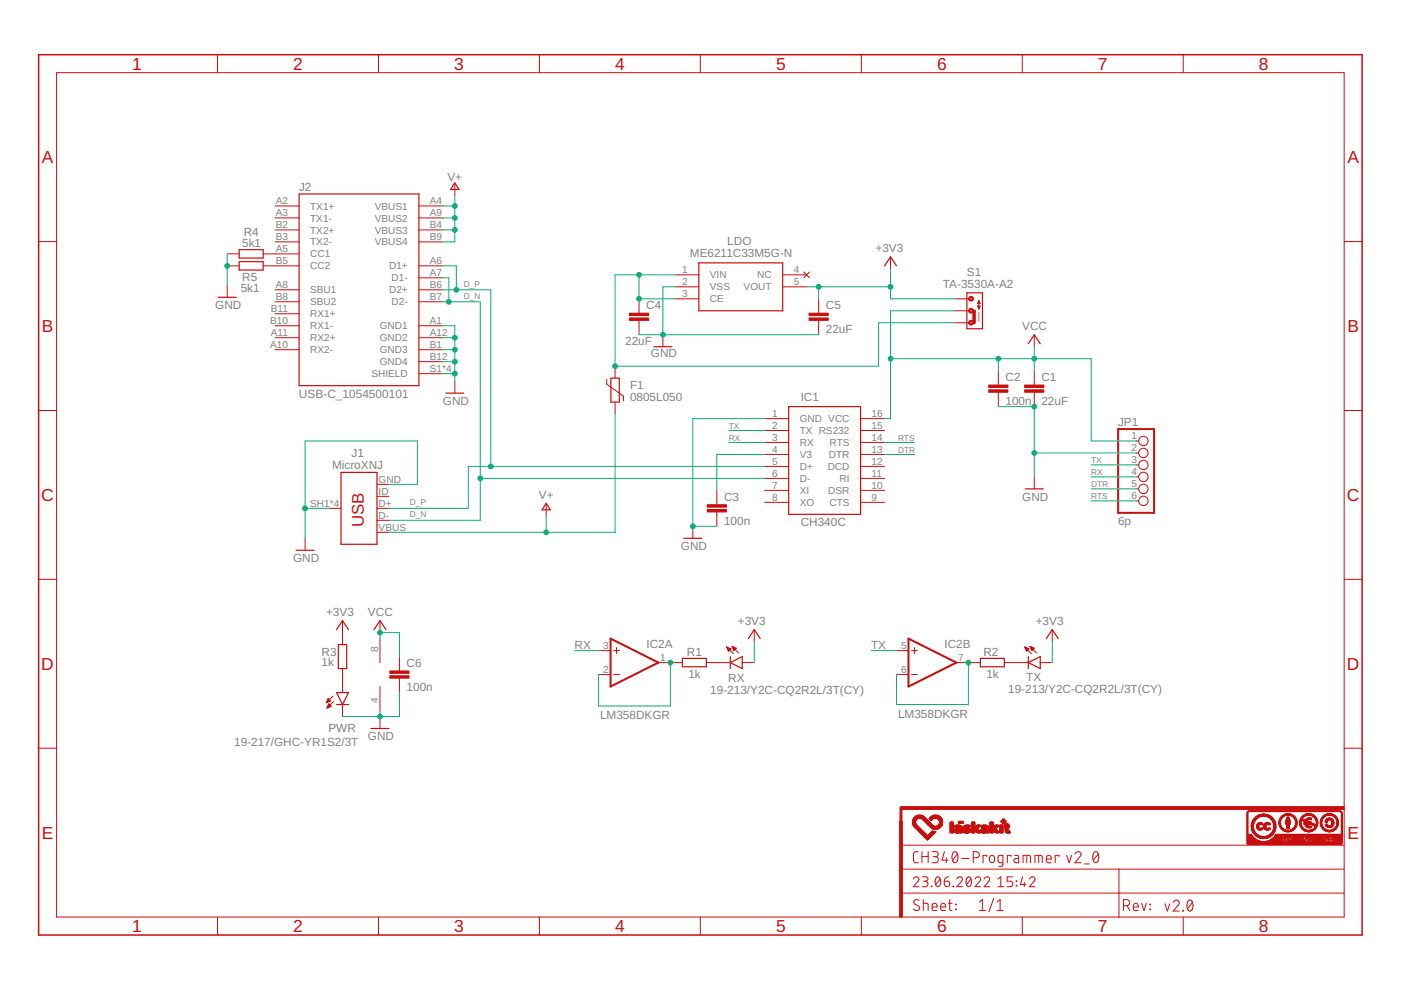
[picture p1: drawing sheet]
<svg xmlns="http://www.w3.org/2000/svg" width="297mm" height="210mm" viewBox="0 0 297 210" stroke-linecap="round" stroke-linejoin="round" font-family="sans-serif">
<defs><g id="words">
<g font-size="3.7" fill="#c90d0c">
<text x="28" y="14.8">1</text>
<text x="62.2" y="14.8">2</text>
<text x="96.3" y="14.8">3</text>
<text x="130.4" y="14.8">4</text>
<text x="164.5" y="14.8">5</text>
<text x="198.7" y="14.8">6</text>
<text x="232.8" y="14.8">7</text>
<text x="266.9" y="14.8">8</text>
<text x="8.9" y="34.6">A</text>
<text x="285.7" y="34.6">A</text>
<text x="8.9" y="70.4">B</text>
<text x="285.7" y="70.4">B</text>
<text x="8.8" y="106.2">C</text>
<text x="285.6" y="106.2">C</text>
<text x="8.8" y="142">D</text>
<text x="285.6" y="142">D</text>
<text x="8.9" y="177.8">E</text>
<text x="285.7" y="177.8">E</text>
<text x="28" y="197.6">1</text>
<text x="62.2" y="197.6">2</text>
<text x="96.3" y="197.6">3</text>
<text x="130.4" y="197.6">4</text>
<text x="164.5" y="197.6">5</text>
<text x="198.7" y="197.6">6</text>
<text x="232.8" y="197.6">7</text>
<text x="266.9" y="197.6">8</text>
</g>
<text font-size="3.6" fill="#c90d0c" x="77.1" y="111.8" transform="rotate(-90 77.1 111.8)">USB</text>
<g font-size="2.5" fill="#808080">
<text x="63.4" y="40.6">J2</text>
<text x="94.8" y="38.3">V+</text>
<text x="51.4" y="52.4">5k1</text>
<text x="51.7" y="50.1">R4</text>
<text x="154.2" y="51.9">LDO</text>
<text x="185.6" y="53.5">+3V3</text>
<text x="51.4" y="59.6">R5</text>
<text x="146.3" y="54.4">ME6211C33M5G-N</text>
<text x="205" y="58.6">S1</text>
<text x="45.6" y="65.6">GND</text>
<text x="51" y="61.9">5k1</text>
<text x="137" y="65.5">C4</text>
<text x="175.1" y="65.5">C5</text>
<text x="199.9" y="61.1">TA-3530A-A2</text>
<text x="175.1" y="70.6">22uF</text>
<text x="216.7" y="70">VCC</text>
<text x="132.6" y="73.1">22uF</text>
<text x="138" y="75.7">GND</text>
<text x="133.6" y="82.4">F1</text>
<text x="213.2" y="80.7">C2</text>
<text x="220.8" y="80.7">C1</text>
<text x="63.4" y="84.3">USB-C_1054500101</text>
<text x="93.9" y="85.9">GND</text>
<text x="133.6" y="84.9">0805L050</text>
<text x="169.8" y="84.9">IC1</text>
<text x="213.2" y="85.8">100n</text>
<text x="220.8" y="85.8">22uF</text>
<text x="237.1" y="90.3">JP1</text>
<text x="70.4" y="99.3">MicroXNJ</text>
<text x="74.5" y="97">J1</text>
<text x="114.3" y="105.8">V+</text>
<text x="153.5" y="106.1">C3</text>
<text x="216.7" y="106.2">GND</text>
<text x="153.5" y="111.2">100n</text>
<text x="169.8" y="111.6">CH340C</text>
<text x="237.1" y="111.3">6p</text>
<text x="62.1" y="119.2">GND</text>
<text x="144.4" y="116.7">GND</text>
<text x="69.1" y="130.6">+3V3</text>
<text x="78" y="130.6">VCC</text>
<text x="121.8" y="137.6">RX</text>
<text x="137.1" y="137.3">IC2A</text>
<text x="156.4" y="132.5">+3V3</text>
<text x="184.7" y="137.6">TX</text>
<text x="200.2" y="137.3">IC2B</text>
<text x="219.6" y="132.5">+3V3</text>
<text x="68.2" y="141.2">1k</text>
<text x="68.2" y="139">R3</text>
<text x="86.2" y="141.4">C6</text>
<text x="145.6" y="139">R1</text>
<text x="146" y="143.8">1k</text>
<text x="208.5" y="139">R2</text>
<text x="209.1" y="143.8">1k</text>
<text x="86.2" y="146.4">100n</text>
<text x="150.6" y="147.1">19-213/Y2C-CQ2R2L/3T(CY)</text>
<text x="154.4" y="144.7">RX</text>
<text x="213.8" y="146.8">19-213/Y2C-CQ2R2L/3T(CY)</text>
<text x="217.6" y="144.4">TX</text>
<text x="69.6" y="155.1">PWR</text>
<text x="127.2" y="152.5">LM358DKGR</text>
<text x="190.4" y="152.2">LM358DKGR</text>
<text x="49.6" y="158.3">19-217/GHC-YR1S2/3T</text>
<text x="78" y="157">GND</text>
</g>
<g font-size="2.1" fill="#808080">
<text x="58.5" y="43.3">A2</text>
<text x="58.5" y="45.9">A3</text>
<text x="65.8" y="44.4">TX1+</text>
<text x="65.8" y="47">TX1-</text>
<text x="79.5" y="44.4">VBUS1</text>
<text x="79.5" y="47">VBUS2</text>
<text x="91.1" y="43.3">A4</text>
<text x="91.1" y="45.9">A9</text>
<text x="58.5" y="53.5">A5</text>
<text x="58.5" y="48.4">B2</text>
<text x="58.5" y="50.9">B3</text>
<text x="65.8" y="49.5">TX2+</text>
<text x="65.8" y="52">TX2-</text>
<text x="79.5" y="49.5">VBUS3</text>
<text x="79.5" y="52">VBUS4</text>
<text x="91.1" y="48.4">B4</text>
<text x="91.1" y="50.9">B9</text>
<text x="58.5" y="56">B5</text>
<text x="65.8" y="54.6">CC1</text>
<text x="65.8" y="57.1">CC2</text>
<text x="82.5" y="57.1">D1+</text>
<text x="83" y="59.7">D1-</text>
<text x="91.1" y="56">A6</text>
<text x="91.1" y="58.5">A7</text>
<text x="144.7" y="57.9">1</text>
<text x="150.5" y="59">VIN</text>
<text x="160.5" y="59">NC</text>
<text x="168.3" y="57.9">4</text>
<text x="58.5" y="61.1">A8</text>
<text x="58.5" y="63.6">B8</text>
<text x="65.8" y="62.2">SBU1</text>
<text x="65.8" y="64.7">SBU2</text>
<text x="82.5" y="62.2">D2+</text>
<text x="83" y="64.7">D2-</text>
<text x="91.1" y="61.1">B6</text>
<text x="91.1" y="63.6">B7</text>
<text x="144.7" y="60.5">2</text>
<text x="144.7" y="63">3</text>
<text x="150.5" y="61.6">VSS</text>
<text x="150.5" y="64.1">CE</text>
<text x="157.7" y="61.6">VOUT</text>
<text x="168.3" y="60.5">5</text>
<text x="57.3" y="68.7">B10</text>
<text x="57.4" y="71.2">A11</text>
<text x="57.4" y="66.2">B11</text>
<text x="65.8" y="67.3">RX1+</text>
<text x="65.8" y="69.8">RX1-</text>
<text x="80.5" y="69.8">GND1</text>
<text x="91.1" y="68.7">A1</text>
<text x="91.1" y="71.2">A12</text>
<text x="57.3" y="73.8">A10</text>
<text x="65.8" y="74.9">RX2-</text>
<text x="65.8" y="72.4">RX2+</text>
<text x="80.5" y="72.4">GND2</text>
<text x="80.5" y="74.9">GND3</text>
<text x="80.5" y="77.4">GND4</text>
<text x="91.1" y="73.8">B1</text>
<text x="91.1" y="76.3">B12</text>
<text x="78.8" y="80">SHIELD</text>
<text x="91.1" y="78.9">S1*4</text>
<text x="163.7" y="88.4">1</text>
<text x="169.6" y="89.5">GND VCC</text>
<text x="184.8" y="88.4">16</text>
<text x="163.7" y="90.9">2</text>
<text x="163.7" y="93.5">3</text>
<text x="169.6" y="92">TX RS232</text>
<text x="169.6" y="94.6">RX</text>
<text x="175.9" y="94.6">RTS</text>
<text x="184.8" y="93.5">14</text>
<text x="184.8" y="90.9">15</text>
<text x="239.9" y="93.1">1</text>
<text x="239.9" y="95.7">2</text>
<text x="163.7" y="96">4</text>
<text x="163.7" y="98.5">5</text>
<text x="163.7" y="101.1">6</text>
<text x="169.6" y="97.1">V3</text>
<text x="169.6" y="99.7">D+</text>
<text x="175.5" y="99.7">DCD</text>
<text x="175.7" y="97.1">DTR</text>
<text x="184.8" y="101.1">11</text>
<text x="184.8" y="98.5">12</text>
<text x="184.8" y="96">13</text>
<text x="239.9" y="98.2">3</text>
<text x="239.9" y="100.8">4</text>
<text x="65.8" y="107.4">SH1*4</text>
<text x="80.3" y="107.4">D+</text>
<text x="80.3" y="102.4">GND</text>
<text x="80.3" y="104.9">ID</text>
<text x="163.7" y="103.6">7</text>
<text x="163.7" y="106.2">8</text>
<text x="169.6" y="102.2">D-</text>
<text x="169.6" y="104.7">XI</text>
<text x="169.6" y="107.3">XO</text>
<text x="175.6" y="104.7">DSR</text>
<text x="175.8" y="107.3">CTS</text>
<text x="178" y="102.2">RI</text>
<text x="184.8" y="106.2">9</text>
<text x="184.8" y="103.6">10</text>
<text x="239.9" y="103.3">5</text>
<text x="239.9" y="105.8">6</text>
<text x="80.3" y="110">D-</text>
<text x="80.3" y="112.5">VBUS</text>
<text x="127.9" y="137.6">3</text>
<text x="191.1" y="137.6">5</text>
<text x="80.2" y="138.1" transform="rotate(-90 80.2 138.1)">8</text>
<text x="127.9" y="142.7">2</text>
<text x="140" y="140.1">1</text>
<text x="191.1" y="142.7">6</text>
<text x="203.1" y="140.1">7</text>
<text x="80.2" y="149.1" transform="rotate(-90 80.2 149.1)">4</text>
</g>
<g font-size="1.8" fill="#808080">
<text x="98.3" y="60.8">D_P</text>
<text x="98.3" y="63.3">D_N</text>
<text x="154.5" y="93.5">RX</text>
<text x="154.5" y="91">TX</text>
<text x="190.4" y="93.5">RTS</text>
<text x="190.4" y="96">DTR</text>
<text x="231.3" y="100.8">RX</text>
<text x="231.3" y="98.3">TX</text>
<text x="86.9" y="107.2">D_P</text>
<text x="231.3" y="105.9">RTS</text>
<text x="231.3" y="103.3">DTR</text>
<text x="86.9" y="109.7">D_N</text>
</g>
</g></defs>
<g fill="none" stroke="#c90d0c" stroke-width=".25">
<path d="M96.4 38.8l.9 1.4h-1.8zM50.7 52.9h5.1v1.8h-5.1zM50.7 55.5h5.1v1.8h-5.1zM63.4 41.1h25.4v40.7h-25.4zM148.2 55.7h17.7v10.2h-17.7zM187.5 56.4l1.3-1.9 1.3 1.9M46.3 63h3.8M138.6 73.5h3.9M205 62.1h3.3v7.6h-3.3zM218 72.9l1.3-1.9 1.3 1.9M94.5 83.4h3.8M129.5 80.2h1.8v5.1h-1.8z"/>
<path d="M167.2 86.2h15.3v22.9h-15.3zM62.8 116.7h3.8M72.3 100.2h7.6v15.2h-7.6zM115.8 106.7l.9 1.4h-1.8zM145 114.1h3.8M217.4 103.7h3.8M71.4 133.5l1.2-1.9 1.3 1.9M71.7 136.7h1.8v5.1h-1.8zM79.3 133.5l1.3-1.9 1.2 1.9M144.7 139.6h5.1v1.8h-5.1zM154.8 139.2v2.6M158.6 135.4l1.3-1.9 1.3 1.9"/>
<path d="M207.9 139.6h5v1.8h-5zM218 139.2v2.6M221.8 135.4l1.3-1.9 1.3 1.9M71.4 146.8h2.5l-1.3 2.6zM71.4 149.4h2.5M78.7 154.5h3.8M154.8 140.5l2.6-1.3v2.6zM218 140.5l2.6-1.3v2.6z"/>
</g>
<g fill="none" stroke="#c90d0c" stroke-width=".21">
<path d="M12 15.4h273v179h-273zM46.1 11.6v3.8M80.2 11.6v3.8M114.4 11.6v3.8M148.5 11.6v3.8M182.6 11.6v3.8M216.7 11.6v3.8M250.9 11.6v3.8M96.4 38.9v2.5M8.2 51.2h3.8M48.2 53.8h2.5M48.2 56.4h2.5"/>
<path d="M55.8 53.8h7.6M55.8 56.4h7.6M58.3 43.7h5.1M58.3 46.2h5.1M58.3 48.7h5.1M58.3 51.3h5.1M88.8 43.7h5.1M88.8 46.2h5.1M88.8 56.4h5.1M88.8 58.9h5.1M88.8 48.7h5.1M88.8 51.3h5.1"/>
<path d="M143.1 58.3h5.1M165.9 58.3h5.1M170.4 57.7l1.2 1.2M171.6 57.7l-1.2 1.2M188.8 54.5v2.5M285 51.2h3.8M48.2 60.5v2.5M58.3 69.1h5.1M58.3 61.4h5.1M58.3 74.1h5.1M58.3 71.6h5.1M58.3 64h5.1"/>
<path d="M58.3 66.5h5.1M88.8 69.1h5.1M88.8 61.4h5.1M88.8 74.1h5.1M88.8 71.6h5.1M88.8 76.7h5.1M88.8 64h5.1M88.8 79.2h5.1M130.4 77.6v2.6M135.5 63.4v3M135.5 67.9v3.1M140.5 71v2.5"/>
<path d="M143.1 60.8h5.1M143.1 63.4h5.1M165.9 60.8h5.1M173.6 63.4v3M173.6 67.9v3.1M202.5 63.4h2.5M202.5 68.4h2.5M202.5 65.9h2.5M205.1 63.4h.4M205.1 68.4h.4M205.1 65.9h.4M207.3 64.9h.5l-.3 .6z"/>
<path d="M207.3 65h.5M207.3 64.3h.5M207.4 65.1h.3M207.4 64.1h.3M207.4 64h.2M207.4 65.2h.2M207.5 65.3h.1M207.5 63.9h.1M207.5 65.5h.1M207.5 63.8h.1M207.5 63.9v1.6M207.5 66.3v.1"/>
<path d="M207.5 66.7v.1M207.5 67v.3M207.5 67.5v.2M207.5 67.9v.2M207.5 63.7l.3 .7h-.5zM211.7 78.6v3M219.3 71v2.5M219.3 78.6v3M8.2 87h3.8M96.4 80.8v2.6M128.6 80.4v1l3.6 2.6v1M130.4 85.3v2.5"/>
<path d="M162.1 88.8h5.1M162.1 91.3h5.1M162.1 93.8h5.1M162.1 96.4h5.1M162.1 98.9h5.1M182.5 88.8h5M182.5 91.3h5M182.5 93.8h5M182.5 96.4h5M182.5 98.9h5M211.7 83.2v3M219.3 83.2v3"/>
<path d="M240.9 93.5h.5M240.9 96h.5M240.9 98.6h.5M285 87h3.8M64.7 114.1v2.6M69.8 107.8h2.5M79.9 107.8h2.6M79.9 110.3h2.6M79.9 112.9h2.6M79.9 102.7h2.6M79.9 105.2h2.6M115.8 106.8v2.6"/>
<path d="M146.9 111.6v2.5M152 104v3M152 108.5v3.1M162.1 101.4h5.1M162.1 104h5.1M162.1 106.5h5.1M182.5 101.4h5M182.5 104h5M182.5 106.5h5M219.3 101.1v2.6M240.9 101.1h.5M240.9 103.7h.5"/>
<path d="M240.9 106.2h.5M8.2 122.8h3.8M72.6 131.6v5.1M80.6 131.6v2.5M80.6 135.4v5.1M84.7 139.2v3.1M126.9 137.9h2.6M130.1 137.9h1.3M130.7 137.3v1.3M154.1 137.2l1.4 1.4M154.1 137.2l.9 .4-.5 .5zM154.1 137.2h.1"/>
<path d="M154.2 137.4h.3M154.2 137.5h.6M154.3 137.6h.6M154.3 137.7h.5M154.4 137.8h.3M154.4 137.9h.2M155.2 137.1l1.4 1.4M155.2 137.1l.9 .3-.5 .5zM155.3 137.1h.1M155.3 137.2h.3M155.3 137.4h.6M155.4 137.5h.7"/>
<path d="M155.4 137.6h.6M155.5 137.7h.3M155.6 137.8h.1M159.9 133.5v2.5M190.1 137.9h2.5M193.3 137.9h1.2M193.9 137.3v1.3M217.3 137.2l1.4 1.4M217.3 137.2l.8 .4-.5 .5zM217.3 137.2h.1M217.3 137.4h.4M217.4 137.5h.5"/>
<path d="M217.4 137.6h.7M217.5 137.7h.5M217.5 137.8h.4M217.6 137.9h.1M218.4 137.1l1.4 1.4M218.4 137.1l.9 .3-.5 .5zM218.4 137.1h.1M218.5 137.2h.3M218.5 137.4h.6M218.6 137.5h.6M218.6 137.6h.5M218.7 137.7h.3"/>
<path d="M218.7 137.8h.2M223.1 133.5v2.5M285 122.8h3.8M8.2 158.6h3.8M69.2 148.9h.1M69.3 148.8h.3M69.3 148.7h.6M69.4 150h.2M69.4 148.6h.6M69.4 148.4h.5M69.4 149.9h.5M69.5 148.3h.3"/>
<path d="M69.5 149.8h.6M69.5 148.2h.2M69.5 149.6h.6M69.6 148.1l.5 .5-.9 .4zM69.6 149.5h.4M69.6 149.4h.3M69.7 149.3h.1M69.7 149.2l.5 .6-.9 .3zM70.6 147.6l-1.4 1.4M70.7 148.7l-1.4 1.4M72.6 141.8v5M72.6 149.4v2.5"/>
<path d="M80.6 145.6v5M80.6 151.9v2.6M84.7 143.8v3M126.9 143h2.6M130.1 143h1.3M139.6 140.5h5.1M149.8 140.5h5M157.4 140.5h2.5M190.1 143h2.5M193.3 143h1.2M202.8 140.5h5.1M212.9 140.5h5.1"/>
<path d="M220.6 140.5h2.5M285 158.6h3.8M191 179.2h94M46.1 194.4v3.8M80.2 194.4v3.8M114.4 194.4v3.8M148.5 194.4v3.8M182.6 194.4v3.8M191 189.4h94M191 184.3h94M193.7 186.4a.58 .58 0 0 1 .8-.5 .58 .58 0 0 1 .1 .9l-.9 1.2h1.1M194.7 180.6h-.7l-.3 .5v1.5l.3 .3h.7"/>
<path d="M194.8 190.9a.58 .58 0 0 0-.8-.1 .58 .58 0 0 0 0 .9l.7 .4a.58 .58 0 0 1 .1 .9 .58 .58 0 0 1-.9-.1l-.2-.2M195.5 180.6v2.3M195.5 181.6h1.3M195.6 185.9h.7a.47 .47 0 0 1 .4 .5 .47 .47 0 0 1-.4 .4h-.5M195.7 191.5l1 .1 .1 1.5M195.7 190.7v2.4M196.2 186.8a.58 .58 0 0 1 .6 .6 .58 .58 0 0 1-.6 .6h-.6M196.8 180.6v2.3M197.5 187.9l.1 .1zM197.6 192.3h1.1a.55 .55 0 0 0-.4-.8 .55 .55 0 0 0-.7 .5l.1 1 1 .1M197.6 180.6h.8a.52 .52 0 0 1 .5 .5 .52 .52 0 0 1-.5 .5h-.5M198.3 181.6a.66 .66 0 0 1 .6 .7 .66 .66 0 0 1-.6 .6h-.7"/>
<path d="M198.5 186l.2-.1a.89 .89 0 0 1 .7 1.3 .6 .6 0 0 1-.5 .8 .6 .6 0 0 1-.6-.8v-.5zM199.3 186.4l-.9 1.1M199.4 192.3h1.1a.55 .55 0 0 0-.4-.8 .55 .55 0 0 0-.7 .5l.2 1 .9 .1M200.2 186.8h.7a.59 .59 0 0 1 .5 .7 .59 .59 0 0 1-.7 .5 .59 .59 0 0 1-.5-.6zM200.2 180.6l-.5 1.8h1.3M200.6 181.9v1M201.1 191.5h.8M201.1 185.9l-.6 .3-.3 .6M201.4 190.7v2.1l.5 .3M202.1 187.9l.1 .1zM202.1 180.8a.55 .55 0 0 1 .6-.2 .55 .55 0 0 1 .3 .6 1.36 1.36 0 0 1-.5 1.7 1.47 1.47 0 0 1-.4-2.1zM202.6 191.7l.1 .1z"/>
<path d="M202.6 192.7l.1 .2zM202.9 186.4a.58 .58 0 0 1 .8-.5 .58 .58 0 0 1 .2 .9l-1 1.2h1.1M203 181.1l-1 1.3M203.9 182h1.6M205.1 186l.1-.1a.87 .87 0 0 1 .8 1.3 .59 .59 0 0 1-.6 .8 .59 .59 0 0 1-.6-.8v-.5zM205.9 186.4l-1 1.1M206.4 181.9h.6a.65 .65 0 0 0 .6-.7 .65 .65 0 0 0-.6-.6h-.6v2.3M206.7 186.4a.58 .58 0 0 1 .9-.5 .58 .58 0 0 1 .1 .9l-1 1.2h1.2M207.6 193.1h1.3M207.6 191.3l.7-.6v2.4M208.7 186.4a.58 .58 0 0 1 .8-.5 .58 .58 0 0 1 .2 .9l-1 1.2h1.1M209.2 181.6v-.2h-.8v1.5"/>
<path d="M209.9 181.5l.5-.1a.92 .92 0 0 1 .2 1.4l-.4 .1-.3-.2-.1-.3zM210.7 190.5l-1 2.8M211.4 193.1h1.3M211.4 191.3l.6-.6v2.4M211.6 188h1.2M211.6 186.4l.6-.5v2.1M212.6 182.9h-.6l-.4-.2v-1l.3-.3h.7v1.9l-.2 .4h-.6M214.4 181.6v-.2h-.8v1.5M214.7 185.9h-1.2v.9h.7a.59 .59 0 0 1 .5 .6 .59 .59 0 0 1-.5 .6h-.7M215.1 181.4h.7l.2 .2v1.3h-.6a.46 .46 0 0 1-.5-.4 .46 .46 0 0 1 .5-.5h.6M215.5 186.8l.1 .1zM215.5 187.7l.1 .1z"/>
<path d="M216.7 194.4v3.8M216.8 185.9l-.5 1.6h1.2M216.9 182.9v-1.5l1.5 .1 .1 1.4M217.2 187.1v.9M217.7 181.4v1.5M218.3 186.4a.58 .58 0 0 1 .8-.5 .58 .58 0 0 1 .2 .9l-1 1.2h1.1M219.4 182.9v-1.5l1.5 .1 .1 1.4M220.2 181.4v1.5M221.8 182.1h1.1a.55 .55 0 0 0-.4-.7 .55 .55 0 0 0-.7 .5l.2 .9 .9 .1M224.5 181.6v-.2h-.8v1.5M226.2 181.4l.5 1.5 .5-1.5M227.9 181.1a.64 .64 0 0 1 .9-.5 .64 .64 0 0 1 .2 1l-1.1 1.3h1.3"/>
<path d="M229.9 183.2h1M231.9 180.8a.55 .55 0 0 1 .6-.2 .55 .55 0 0 1 .4 .6 1.38 1.38 0 0 1-.6 1.7 1.45 1.45 0 0 1-.4-2.1zM232.8 181.1l-1 1.3M237.2 184.3v10.2M238.2 192h.7a.65 .65 0 0 0 .6-.6 .65 .65 0 0 0-.6-.7h-.7v2.4M239 192l.5 1.1M240.3 192.3h1a.55 .55 0 0 0-.3-.8 .55 .55 0 0 0-.7 .5l.1 1 .9 .1M242 191.5l.5 1.6 .6-1.6M243.8 192.7l.1 .2zM243.8 191.7l.1 .1zM247 191.6l.5 1.6 .5-1.6M248.7 191.3a.64 .64 0 0 1 .9-.4 .64 .64 0 0 1 .2 1l-1.1 1.3h1.3"/>
<path d="M250.8 193l.1 .2zM250.9 194.4v3.8M251.9 191a.62 .62 0 0 1 .8 0 .62 .62 0 0 1 .2 .7 .99 .99 0 0 1-.8 1.4 1.68 1.68 0 0 1-.2-2.1zM252.8 191.3l-1 1.4"/>
<circle cx="242.4" cy="93.5" r=".99"/>
<circle cx="242.4" cy="96" r=".99"/>
<circle cx="242.4" cy="98.6" r=".99"/>
<circle cx="242.4" cy="101.1" r=".99"/>
<circle cx="242.4" cy="106.2" r=".99"/>
<circle cx="242.4" cy="103.7" r=".99"/>
</g>
<path d="M237.1 91h7.6v17.7h-7.6zM129.5 135.4l10.1 5.1-10.1 5.1zM192.6 135.4l10.2 5.1-10.2 5.1z" fill="none" stroke="#c90d0c" stroke-width=".42"/>
<g fill="#c90d0c" stroke="#c90d0c" stroke-width=".21">
<path d="M217.3 82.7h4v.5h-4z"/>
<path d="M217.3 81.6h4v.5h-4z"/>
<path d="M209.6 82.7h4.1v.5h-4.1z"/>
<path d="M209.6 81.6h4.1v.5h-4.1z"/>
<path d="M149.9 108h4.1v.5h-4.1z"/>
<path d="M149.9 107h4.1v.5h-4.1z"/>
<path d="M133.5 67.4h4v.5h-4z"/>
<path d="M133.5 66.4h4v.5h-4z"/>
<path d="M171.5 67.4h4.1v.5h-4.1z"/>
<path d="M171.5 66.4h4.1v.5h-4.1z"/>
<path d="M82.7 143.3h4v.5h-4z"/>
<path d="M82.7 142.3h4v.5h-4z"/>
<path d="M206.3 65.8h.5v2.8h-.5z"/>
<path d="M190.7 174.1h.6v20.3h-.6z"/>
<path d="M191 171h94v.6h-94z"/>
<path d="M196.6 178l.1 .1z"/>
<path d="M196.6 178h.2z"/>
<path d="M196.5 177.9l.3 .1z"/>
<path d="M196.5 177.9h.3z"/>
<path d="M196.4 177.9h.5z"/>
<path d="M196.4 177.8l.5 .1z"/>
<path d="M196.3 177.8h.7z"/>
<path d="M196.3 177.7l.7 .1z"/>
<path d="M196.3 177.7l.8 .1z"/>
<path d="M196.3 177.7h.8z"/>
<path d="M196.2 177.7h.9z"/>
<path d="M196.2 177.6l.9 .1z"/>
<path d="M196.1 177.6h1.1z"/>
<path d="M196.1 177.5l1.1 .1z"/>
<path d="M196.1 177.5h1.2z"/>
<path d="M196 177.5h1.3z"/>
<path d="M196 177.4l1.3 .1z"/>
<path d="M196 177.4h1.3z"/>
<path d="M195.9 177.4h1.5z"/>
<path d="M195.9 177.3l1.5 .1z"/>
<path d="M195.9 177.3l1.6 .1z"/>
<path d="M195.8 177.3h1.7z"/>
<path d="M195.8 177.2l1.7 .1z"/>
<path d="M195.8 177.2h.9z"/>
<path d="M196.7 177.2h.8z"/>
<path d="M195.7 177.2h1z"/>
<path d="M196.7 177.2h.9z"/>
<path d="M195.7 177.1l.9 .1z"/>
<path d="M196.7 177.1l.9 .1z"/>
<path d="M195.7 177.1h.9z"/>
<path d="M196.7 177.1h1z"/>
<path d="M195.6 177.1h1z"/>
<path d="M196.8 177.1h.9z"/>
<path d="M195.6 177l.9 .1z"/>
<path d="M196.8 177l.9 .1z"/>
<path d="M195.5 177h1z"/>
<path d="M196.9 177h.9z"/>
<path d="M195.5 177h.9z"/>
<path d="M195.5 176.9l.9 .1z"/>
<path d="M197 176.9l.9 .1z"/>
<path d="M195.5 176.9h.9z"/>
<path d="M197 176.9h.9z"/>
<path d="M195.4 176.9h.9z"/>
<path d="M195.4 176.8l.9 .1z"/>
<path d="M197 176.8l.9 .1z"/>
<path d="M197 176.8l1 .1z"/>
<path d="M195.3 176.8h1z"/>
<path d="M197.1 176.8h.9z"/>
<path d="M195.3 176.7l.9 .1z"/>
<path d="M197.1 176.7l.9 .1z"/>
<path d="M195.2 176.7l1 .1z"/>
<path d="M197.2 176.7l.8 .1z"/>
<path d="M195.2 176.7h1z"/>
<path d="M197.2 176.7h.8z"/>
<path d="M197.2 176.7h.9z"/>
<path d="M195.2 176.6l.9 .1z"/>
<path d="M197.2 176.6l.9 .1z"/>
<path d="M195.1 176.6h1z"/>
<path d="M197.3 176.6h.9z"/>
<path d="M202.8 176.6h.4z"/>
<path d="M204.7 176.6h.5z"/>
<path d="M208.4 176.6h.4z"/>
<path d="M213.5 176.6h.5z"/>
<path d="M195.1 176.6h.9z"/>
<path d="M201.5 176.6h.6z"/>
<path d="M202.6 176.6h.7z"/>
<path d="M203.4 176.6h.6z"/>
<path d="M204.5 176.6h.9z"/>
<path d="M206 176.6h.7z"/>
<path d="M207.2 176.6h.7z"/>
<path d="M208.2 176.6h.7z"/>
<path d="M209 176.6h.6z"/>
<path d="M209.9 176.6h.6z"/>
<path d="M211.1 176.6h.7z"/>
<path d="M212 176.6h.6z"/>
<path d="M213.4 176.6h.7z"/>
<path d="M195.1 176.5l.9 .1z"/>
<path d="M197.4 176.5l.8 .1z"/>
<path d="M201.5 176.5l.6 .1z"/>
<path d="M202.5 176.5l1.5 .1z"/>
<path d="M204.3 176.5l1.2 .1z"/>
<path d="M206 176.5l.7 .1z"/>
<path d="M207.2 176.5l.7 .1z"/>
<path d="M208.2 176.5l.8 .1z"/>
<path d="M209 176.5l.6 .1z"/>
<path d="M209.9 176.5l.6 .1z"/>
<path d="M211.1 176.5l.7 .1z"/>
<path d="M212 176.5l.6 .1z"/>
<path d="M213.3 176.5l.9 .1z"/>
<path d="M195.1 176.5h.9z"/>
<path d="M197.4 176.5h.8z"/>
<path d="M201.5 176.5h.6z"/>
<path d="M202.5 176.5h1.5z"/>
<path d="M204.3 176.5h1.2z"/>
<path d="M206 176.5h.7z"/>
<path d="M207.2 176.5h.7z"/>
<path d="M208.2 176.5h.8z"/>
<path d="M209 176.5h.6z"/>
<path d="M209.9 176.5h.6z"/>
<path d="M211.1 176.5h.7z"/>
<path d="M212 176.5h.6z"/>
<path d="M213.3 176.5h.9z"/>
<path d="M195 176.5h.9z"/>
<path d="M197.4 176.5h.9z"/>
<path d="M204.2 176.5h1.3z"/>
<path d="M207.1 176.5h.8z"/>
<path d="M208.1 176.5h.9z"/>
<path d="M211 176.5h.8z"/>
<path d="M195 176.4l.9 .1z"/>
<path d="M197.4 176.4l1 .1z"/>
<path d="M201.5 176.4l.6 .1z"/>
<path d="M202.4 176.4l1.6 .1z"/>
<path d="M204.2 176.4l1.4 .1z"/>
<path d="M206 176.4l.7 .1z"/>
<path d="M207.1 176.4l.8 .1z"/>
<path d="M208.1 176.4l1.5 .1z"/>
<path d="M209.9 176.4l.6 .1z"/>
<path d="M210.9 176.4l.9 .1z"/>
<path d="M212 176.4l.6 .1z"/>
<path d="M213.2 176.4l1 .1z"/>
<path d="M194.9 176.4h1z"/>
<path d="M197.5 176.4h.9z"/>
<path d="M201.5 176.4h.6z"/>
<path d="M202.4 176.4h1.6z"/>
<path d="M204.2 176.4h1.5z"/>
<path d="M206 176.4h.7z"/>
<path d="M207.1 176.4h.7z"/>
<path d="M208 176.4h1.6z"/>
<path d="M209.9 176.4h.6z"/>
<path d="M211 176.4h.7z"/>
<path d="M212 176.4h.6z"/>
<path d="M213.2 176.4h.9z"/>
<path d="M194.9 176.4h.9z"/>
<path d="M210.9 176.4h.7z"/>
<path d="M194.9 176.3l.9 .1z"/>
<path d="M197.5 176.3l.9 .1z"/>
<path d="M201.5 176.3l.6 .1z"/>
<path d="M202.4 176.3l1.6 .1z"/>
<path d="M204.2 176.3l1.5 .1z"/>
<path d="M206 176.3l.7 .1z"/>
<path d="M207.1 176.3l.7 .1z"/>
<path d="M208 176.3l1.6 .1z"/>
<path d="M209.9 176.3l.6 .1z"/>
<path d="M210.9 176.3l.7 .1z"/>
<path d="M212 176.3l.6 .1z"/>
<path d="M213.2 176.3l.9 .1z"/>
<path d="M197.6 176.3l.8 .1z"/>
<path d="M204.3 176.3l1.4 .1z"/>
<path d="M207 176.3l.8 .1z"/>
<path d="M210.9 176.3l.8 .1z"/>
<path d="M194.9 176.3h.8z"/>
<path d="M197.6 176.3h.4z"/>
<path d="M201.5 176.3h.6z"/>
<path d="M202.4 176.3h1.6z"/>
<path d="M204.3 176.3h1.4z"/>
<path d="M206 176.3h.7z"/>
<path d="M207 176.3h.7z"/>
<path d="M208 176.3h1.6z"/>
<path d="M209.9 176.3h.6z"/>
<path d="M210.9 176.3h.7z"/>
<path d="M212 176.3h.6z"/>
<path d="M213.2 176.3h.9z"/>
<path d="M194.8 176.3h.9z"/>
<path d="M204.3 176.3h1.5z"/>
<path d="M210.8 176.3h.8z"/>
<path d="M194.8 176.2l.9 .1z"/>
<path d="M197.7 176.2l.1 .1z"/>
<path d="M201.5 176.2l.6 .1z"/>
<path d="M202.4 176.2l1.6 .1z"/>
<path d="M204.3 176.2l1.4 .1z"/>
<path d="M206 176.2l.7 .1z"/>
<path d="M206.9 176.2l.8 .1z"/>
<path d="M208 176.2l1.6 .1z"/>
<path d="M209.9 176.2l.6 .1z"/>
<path d="M210.8 176.2l.8 .1z"/>
<path d="M212 176.2l.6 .1z"/>
<path d="M213.2 176.2l.9 .1z"/>
<path d="M194.7 176.2h1z"/>
<path d="M201.5 176.2h.6z"/>
<path d="M202.3 176.2h.8z"/>
<path d="M203.2 176.2h.8z"/>
<path d="M204.3 176.2h1.4z"/>
<path d="M206 176.2h.7z"/>
<path d="M206.9 176.2h.7z"/>
<path d="M208 176.2h.7z"/>
<path d="M208.8 176.2h.8z"/>
<path d="M209.9 176.2h.6z"/>
<path d="M210.8 176.2h.8z"/>
<path d="M212 176.2h.6z"/>
<path d="M213.2 176.2h.9z"/>
<path d="M194.7 176.2h.9z"/>
<path d="M202.4 176.2h.6z"/>
<path d="M203.3 176.2h.7z"/>
<path d="M204.3 176.2h.6z"/>
<path d="M205 176.2h.8z"/>
<path d="M208 176.2h.6z"/>
<path d="M208.9 176.2h.7z"/>
<path d="M209.9 176.2h.7z"/>
<path d="M210.8 176.2h.7z"/>
<path d="M213.1 176.2h.9z"/>
<path d="M194.7 176.1l.9 .1z"/>
<path d="M201.5 176.1l.6 .1z"/>
<path d="M202.4 176.1l.6 .1z"/>
<path d="M203.3 176.1l.7 .1z"/>
<path d="M204.3 176.1l.6 .1z"/>
<path d="M205 176.1l.8 .1z"/>
<path d="M206 176.1l.7 .1z"/>
<path d="M206.9 176.1l.7 .1z"/>
<path d="M208 176.1l.6 .1z"/>
<path d="M208.9 176.1l.7 .1z"/>
<path d="M209.9 176.1l.7 .1z"/>
<path d="M210.8 176.1l.7 .1z"/>
<path d="M212 176.1l.6 .1z"/>
<path d="M213.1 176.1l.9 .1z"/>
<path d="M194.6 176.1h1z"/>
<path d="M201.5 176.1h.6z"/>
<path d="M202.3 176.1h.6z"/>
<path d="M203.3 176.1h.7z"/>
<path d="M204.3 176.1h.4z"/>
<path d="M205.1 176.1h.7z"/>
<path d="M206 176.1h.7z"/>
<path d="M206.8 176.1h.8z"/>
<path d="M208 176.1h.6z"/>
<path d="M209 176.1h.6z"/>
<path d="M209.9 176.1h.7z"/>
<path d="M210.7 176.1h.8z"/>
<path d="M212 176.1h.6z"/>
<path d="M213.1 176.1h.7z"/>
<path d="M213.9 176.1h.1z"/>
<path d="M194.6 176.1h.9z"/>
<path d="M203.4 176.1h.6z"/>
<path d="M204.4 176.1h.1z"/>
<path d="M205.2 176.1h.6z"/>
<path d="M206.1 176.1h1.5z"/>
<path d="M213.1 176.1h.6z"/>
<path d="M194.6 176l.9 .1z"/>
<path d="M201.5 176l.6 .1z"/>
<path d="M202.3 176l.6 .1z"/>
<path d="M203.4 176l.6 .1z"/>
<path d="M205.1 176l.7 .1z"/>
<path d="M206.1 176l1.4 .1z"/>
<path d="M208 176l.6 .1z"/>
<path d="M209 176l.6 .1z"/>
<path d="M209.9 176l1.5 .1z"/>
<path d="M212 176l.6 .1z"/>
<path d="M213.1 176l.6 .1z"/>
<path d="M194.5 176h1z"/>
<path d="M201.5 176h.6z"/>
<path d="M202.4 176h.6z"/>
<path d="M203.4 176h.6z"/>
<path d="M204.9 176h.9z"/>
<path d="M206.1 176h1.4z"/>
<path d="M207.9 176h.7z"/>
<path d="M209 176h.6z"/>
<path d="M209.9 176h1.5z"/>
<path d="M212 176h.6z"/>
<path d="M213.1 176h.6z"/>
<path d="M194.5 176h.9z"/>
<path d="M202.4 176h.7z"/>
<path d="M204.6 176h1.2z"/>
<path d="M206 176h1.5z"/>
<path d="M208 176h.7z"/>
<path d="M194.5 175.9l.9 .1z"/>
<path d="M201.5 175.9l.6 .1z"/>
<path d="M202.4 175.9l.7 .1z"/>
<path d="M203.4 175.9l.6 .1z"/>
<path d="M204.6 175.9l1.1 .1z"/>
<path d="M206 175.9l1.5 .1z"/>
<path d="M208 175.9l.7 .1z"/>
<path d="M209 175.9l.6 .1z"/>
<path d="M209.9 175.9l1.4 .1z"/>
<path d="M212 175.9l.6 .1z"/>
<path d="M213.1 175.9l.6 .1z"/>
<path d="M202.4 175.9l1.6 .1z"/>
<path d="M208 175.9l1.6 .1z"/>
<path d="M194.4 175.9h.9z"/>
<path d="M201.5 175.9h.6z"/>
<path d="M202.4 175.9h1.6z"/>
<path d="M204.5 175.9h1.2z"/>
<path d="M206 175.9h1.4z"/>
<path d="M208 175.9h1.6z"/>
<path d="M209.9 175.9h1.4z"/>
<path d="M212 175.9h.6z"/>
<path d="M213.1 175.9h.6z"/>
<path d="M194.4 175.8l.9 .1z"/>
<path d="M201.5 175.8l.6 .1z"/>
<path d="M202.4 175.8l1.6 .1z"/>
<path d="M204.4 175.8l1.3 .1z"/>
<path d="M206 175.8l1.4 .1z"/>
<path d="M208 175.8l1.6 .1z"/>
<path d="M209.9 175.8l1.4 .1z"/>
<path d="M212 175.8l.6 .1z"/>
<path d="M213.1 175.8l.6 .1z"/>
<path d="M194.3 175.8l1 .1z"/>
<path d="M198.2 175.8l.3 .1z"/>
<path d="M204.3 175.8l1.4 .1z"/>
<path d="M208.1 175.8l1.5 .1z"/>
<path d="M194.3 175.8h1z"/>
<path d="M198.2 175.8h.3z"/>
<path d="M201.5 175.8h.6z"/>
<path d="M202.4 175.8h1.6z"/>
<path d="M204.3 175.8h1.4z"/>
<path d="M206 175.8h1.4z"/>
<path d="M208.1 175.8h1.5z"/>
<path d="M209.9 175.8h1.4z"/>
<path d="M212 175.8h.6z"/>
<path d="M213.1 175.8h.6z"/>
<path d="M194.3 175.7l.9 .1z"/>
<path d="M197.9 175.7l.9 .1z"/>
<path d="M201.5 175.7l.6 .1z"/>
<path d="M202.5 175.7l1.5 .1z"/>
<path d="M204.3 175.7l1.4 .1z"/>
<path d="M206 175.7l1.3 .1z"/>
<path d="M208.1 175.7l1.5 .1z"/>
<path d="M209.9 175.7l1.3 .1z"/>
<path d="M212 175.7l.6 .1z"/>
<path d="M213.1 175.7l.6 .1z"/>
<path d="M194.2 175.7l1 .1z"/>
<path d="M197.8 175.7l1.1 .1z"/>
<path d="M194.2 175.7h1z"/>
<path d="M197.8 175.7h1.1z"/>
<path d="M201.5 175.7h.6z"/>
<path d="M202.5 175.7h1.5z"/>
<path d="M204.3 175.7h1.4z"/>
<path d="M206 175.7h1.3z"/>
<path d="M208.1 175.7h1.5z"/>
<path d="M209.9 175.7h1.3z"/>
<path d="M212 175.7h.6z"/>
<path d="M213.1 175.7h.6z"/>
<path d="M194.2 175.7h.9z"/>
<path d="M202.6 175.7h1.4z"/>
<path d="M204.3 175.7h1.3z"/>
<path d="M208.2 175.7h1.4z"/>
<path d="M209.9 175.7h1.2z"/>
<path d="M202.7 175.7h1.3z"/>
<path d="M204.3 175.7h1.2z"/>
<path d="M206 175.7h1.2z"/>
<path d="M208.3 175.7h1.3z"/>
<path d="M194.2 175.6l.9 .1z"/>
<path d="M197.7 175.6l1.3 .1z"/>
<path d="M201.5 175.6l.6 .1z"/>
<path d="M202.7 175.6l1.3 .1z"/>
<path d="M204.3 175.6l1.2 .1z"/>
<path d="M206 175.6l1.3 .1z"/>
<path d="M208.3 175.6l1.3 .1z"/>
<path d="M209.9 175.6l1.2 .1z"/>
<path d="M212 175.6l.6 .1z"/>
<path d="M213.1 175.6l.6 .1z"/>
<path d="M194.1 175.6h1z"/>
<path d="M197.6 175.6h1.6z"/>
<path d="M201.5 175.6h.6z"/>
<path d="M203.4 175.6h.6z"/>
<path d="M204.3 175.6h1.1z"/>
<path d="M206 175.6h1.3z"/>
<path d="M209 175.6h.6z"/>
<path d="M209.9 175.6h1.3z"/>
<path d="M212 175.6h.6z"/>
<path d="M213.1 175.6h.6z"/>
<path d="M194.1 175.6h.9z"/>
<path d="M197.5 175.6h1.7z"/>
<path d="M204.3 175.6h.9z"/>
<path d="M194.1 175.5l.9 .1z"/>
<path d="M197.4 175.5l1.9 .1z"/>
<path d="M201.5 175.5l.6 .1z"/>
<path d="M203.3 175.5l.7 .1z"/>
<path d="M204.2 175.5l.8 .1z"/>
<path d="M206 175.5l1.4 .1z"/>
<path d="M208.2 175.5l.1 .1z"/>
<path d="M209 175.5l.6 .1z"/>
<path d="M209.9 175.5l1.4 .1z"/>
<path d="M212 175.5l.6 .1z"/>
<path d="M213.1 175.5l.6 .1z"/>
<path d="M194.1 175.5h.9z"/>
<path d="M197.4 175.5h1.9z"/>
<path d="M201.5 175.5h.6z"/>
<path d="M203.3 175.5h.7z"/>
<path d="M204.2 175.5h.8z"/>
<path d="M206 175.5h1.4z"/>
<path d="M208.2 175.5h.1z"/>
<path d="M209 175.5h.6z"/>
<path d="M209.9 175.5h1.4z"/>
<path d="M212 175.5h.6z"/>
<path d="M213.1 175.5h.6z"/>
<path d="M194 175.5h.9z"/>
<path d="M202.5 175.5h.2z"/>
<path d="M204.2 175.5h.7z"/>
<path d="M208.2 175.5h.2z"/>
<path d="M208.9 175.5h.7z"/>
<path d="M202.5 175.5h.3z"/>
<path d="M203.3 175.5h.6z"/>
<path d="M204.2 175.5h.6z"/>
<path d="M205.4 175.5h.1z"/>
<path d="M206 175.5h.7z"/>
<path d="M206.7 175.5h.8z"/>
<path d="M208.1 175.5h.4z"/>
<path d="M209.9 175.5h.6z"/>
<path d="M210.6 175.5h.7z"/>
<path d="M194 175.4l.9 .1z"/>
<path d="M197.4 175.4l1.9 .1z"/>
<path d="M201.5 175.4l.6 .1z"/>
<path d="M202.5 175.4l.3 .1z"/>
<path d="M203.3 175.4l.6 .1z"/>
<path d="M204.2 175.4l.6 .1z"/>
<path d="M205.4 175.4l.1 .1z"/>
<path d="M206 175.4l.7 .1z"/>
<path d="M206.7 175.4l.8 .1z"/>
<path d="M208.1 175.4l.4 .1z"/>
<path d="M208.9 175.4l.7 .1z"/>
<path d="M209.9 175.4l.6 .1z"/>
<path d="M210.6 175.4l.7 .1z"/>
<path d="M212 175.4l.6 .1z"/>
<path d="M213.1 175.4l.6 .1z"/>
<path d="M193.9 175.4l1 .1z"/>
<path d="M197.3 175.4l2.1 .1z"/>
<path d="M202.5 175.4l1.4 .1z"/>
<path d="M204.3 175.4l.6 .1z"/>
<path d="M205.3 175.4l.3 .1z"/>
<path d="M208.1 175.4l1.5 .1z"/>
<path d="M210.6 175.4l.8 .1z"/>
<path d="M212.9 175.4l1.1 .1z"/>
<path d="M193.9 175.4h.9z"/>
<path d="M197.3 175.4h2.1z"/>
<path d="M201.5 175.4h.6z"/>
<path d="M202.5 175.4h1.4z"/>
<path d="M204.3 175.4h.6z"/>
<path d="M205.3 175.4h.3z"/>
<path d="M206 175.4h.7z"/>
<path d="M206.8 175.4h.7z"/>
<path d="M208.2 175.4h1.3z"/>
<path d="M209.9 175.4h.6z"/>
<path d="M210.7 175.4h.7z"/>
<path d="M212 175.4h.6z"/>
<path d="M212.9 175.4h1.1z"/>
<path d="M193.9 175.3l.9 .1z"/>
<path d="M197.3 175.3l2.1 .1z"/>
<path d="M201.5 175.3l.6 .1z"/>
<path d="M202.5 175.3l1.4 .1z"/>
<path d="M204.3 175.3l1.3 .1z"/>
<path d="M206 175.3l.7 .1z"/>
<path d="M206.8 175.3l.7 .1z"/>
<path d="M208.1 175.3l1.4 .1z"/>
<path d="M209.9 175.3l.6 .1z"/>
<path d="M210.7 175.3l.7 .1z"/>
<path d="M212 175.3l.6 .1z"/>
<path d="M212.9 175.3l1.1 .1z"/>
<path d="M193.8 175.3l1 .1z"/>
<path d="M197.3 175.3l2.2 .1z"/>
<path d="M206.8 175.3l.8 .1z"/>
<path d="M210.7 175.3l.8 .1z"/>
<path d="M193.8 175.3h1z"/>
<path d="M197.3 175.3h2.2z"/>
<path d="M201.5 175.3h.6z"/>
<path d="M202.5 175.3h1.4z"/>
<path d="M204.3 175.3h1.3z"/>
<path d="M206 175.3h.7z"/>
<path d="M206.8 175.3h.8z"/>
<path d="M208.1 175.3h1.4z"/>
<path d="M209.9 175.3h.6z"/>
<path d="M210.7 175.3h.8z"/>
<path d="M212 175.3h.6z"/>
<path d="M212.9 175.3h1.1z"/>
<path d="M197.2 175.3h2.3z"/>
<path d="M193.8 175.2l.9 .1z"/>
<path d="M197.1 175.2l2.5 .1z"/>
<path d="M201.5 175.2l.6 .1z"/>
<path d="M202.4 175.2l1.5 .1z"/>
<path d="M204.3 175.2l1.3 .1z"/>
<path d="M206 175.2l.7 .1z"/>
<path d="M206.9 175.2l.7 .1z"/>
<path d="M208.1 175.2l1.4 .1z"/>
<path d="M209.9 175.2l.6 .1z"/>
<path d="M210.8 175.2l.7 .1z"/>
<path d="M212 175.2l.6 .1z"/>
<path d="M212.9 175.2l1.1 .1z"/>
<path d="M193.8 175.2h.8z"/>
<path d="M197.1 175.2h2.5z"/>
<path d="M201.5 175.2h.6z"/>
<path d="M202.4 175.2h1.5z"/>
<path d="M204.3 175.2h1.4z"/>
<path d="M206 175.2h.7z"/>
<path d="M206.9 175.2h.8z"/>
<path d="M208.1 175.2h1.4z"/>
<path d="M209.9 175.2h.6z"/>
<path d="M210.8 175.2h.8z"/>
<path d="M212 175.2h.6z"/>
<path d="M212.9 175.2h1.1z"/>
<path d="M193.7 175.2h.9z"/>
<path d="M197.1 175.2h1.1z"/>
<path d="M198.5 175.2h1.1z"/>
<path d="M202.4 175.2h1.4z"/>
<path d="M207 175.2h.7z"/>
<path d="M208 175.2h1.5z"/>
<path d="M193.7 175.1l.9 .1z"/>
<path d="M197 175.1l1 .1z"/>
<path d="M198.7 175.1l.9 .1z"/>
<path d="M201.5 175.1l.6 .1z"/>
<path d="M202.4 175.1l1.4 .1z"/>
<path d="M204.4 175.1l1.3 .1z"/>
<path d="M206 175.1l.7 .1z"/>
<path d="M207 175.1l.8 .1z"/>
<path d="M208 175.1l1.4 .1z"/>
<path d="M209.9 175.1l.6 .1z"/>
<path d="M210.9 175.1l.8 .1z"/>
<path d="M212 175.1l.6 .1z"/>
<path d="M212.9 175.1l1.1 .1z"/>
<path d="M193.7 175.1h.8z"/>
<path d="M197 175.1h.9z"/>
<path d="M198.7 175.1h1z"/>
<path d="M201.5 175.1h.6z"/>
<path d="M202.4 175.1h1.4z"/>
<path d="M204.4 175.1h1.3z"/>
<path d="M206 175.1h.7z"/>
<path d="M207 175.1h.8z"/>
<path d="M208 175.1h1.4z"/>
<path d="M209.9 175.1h.6z"/>
<path d="M210.9 175.1h.8z"/>
<path d="M212 175.1h.6z"/>
<path d="M212.9 175.1h1.1z"/>
<path d="M193.7 175l.8 .1z"/>
<path d="M196.9 175l1 .1z"/>
<path d="M198.8 175l.9 .1z"/>
<path d="M201.5 175l.6 .1z"/>
<path d="M202.5 175l1.2 .1z"/>
<path d="M204.5 175l1.2 .1z"/>
<path d="M206 175l.7 .1z"/>
<path d="M207.1 175l.8 .1z"/>
<path d="M208.2 175l1.2 .1z"/>
<path d="M209.9 175l.6 .1z"/>
<path d="M210.9 175l.9 .1z"/>
<path d="M212 175l.6 .1z"/>
<path d="M212.9 175l1.1 .1z"/>
<path d="M196.9 175l.9 .1z"/>
<path d="M198.9 175l.8 .1z"/>
<path d="M202.6 175l1 .1z"/>
<path d="M204.6 175l1 .1z"/>
<path d="M208.2 175l1.1 .1z"/>
<path d="M211 175l.7 .1z"/>
<path d="M193.6 175h.8z"/>
<path d="M196.9 175h.9z"/>
<path d="M198.9 175h.8z"/>
<path d="M201.5 175h.6z"/>
<path d="M202.6 175h1z"/>
<path d="M204.6 175h1z"/>
<path d="M206 175h.7z"/>
<path d="M207.1 175h.8z"/>
<path d="M208.2 175h1.1z"/>
<path d="M209.9 175h.6z"/>
<path d="M211 175h.7z"/>
<path d="M212 175h.6z"/>
<path d="M212.9 175h1.1z"/>
<path d="M196.8 175h1z"/>
<path d="M199 175h.7z"/>
<path d="M202.8 175h.7z"/>
<path d="M204.7 175h.8z"/>
<path d="M207.2 175h.7z"/>
<path d="M208.4 175h.7z"/>
<path d="M211.1 175h.6z"/>
<path d="M213 175h1z"/>
<path d="M193.6 174.9l.8 .1z"/>
<path d="M196.8 174.9l1 .1z"/>
<path d="M199 174.9l.7 .1z"/>
<path d="M201.5 174.9l.6 .1z"/>
<path d="M202.8 174.9l.7 .1z"/>
<path d="M204.7 174.9l.8 .1z"/>
<path d="M206 174.9l.7 .1z"/>
<path d="M207.2 174.9l.7 .1z"/>
<path d="M208.4 174.9l.7 .1z"/>
<path d="M209.9 174.9l.6 .1z"/>
<path d="M211.1 174.9l.6 .1z"/>
<path d="M212 174.9l.6 .1z"/>
<path d="M213 174.9l1 .1z"/>
<path d="M196.8 174.9l.9 .1z"/>
<path d="M213.1 174.9l.6 .1z"/>
<path d="M193.6 174.9h.7z"/>
<path d="M196.8 174.9h.9z"/>
<path d="M199 174.9h.7z"/>
<path d="M201.5 174.9h.6z"/>
<path d="M206 174.9h.7z"/>
<path d="M209.9 174.9h.6z"/>
<path d="M213.1 174.9h.6z"/>
<path d="M193.6 174.8l.7 .1z"/>
<path d="M196.7 174.8l1 .1z"/>
<path d="M199 174.8l.7 .1z"/>
<path d="M201.5 174.8l.6 .1z"/>
<path d="M206 174.8l.7 .1z"/>
<path d="M209.9 174.8l.6 .1z"/>
<path d="M213.1 174.8l.6 .1z"/>
<path d="M193.5 174.8l.8 .1z"/>
<path d="M196.7 174.8l.9 .1z"/>
<path d="M199.1 174.8l.6 .1z"/>
<path d="M193.5 174.8h.8z"/>
<path d="M196.7 174.8h.9z"/>
<path d="M199.1 174.8h.6z"/>
<path d="M201.5 174.8h.6z"/>
<path d="M206 174.8h.7z"/>
<path d="M209.9 174.8h.6z"/>
<path d="M213.1 174.8h.6z"/>
<path d="M193.5 174.8h.7z"/>
<path d="M199.1 174.8h.7z"/>
<path d="M193.5 174.7l.7 .1z"/>
<path d="M196.7 174.7l.8 .1z"/>
<path d="M199.1 174.7l.7 .1z"/>
<path d="M201.5 174.7l.6 .1z"/>
<path d="M206 174.7l.7 .1z"/>
<path d="M209.9 174.7l.6 .1z"/>
<path d="M213.1 174.7l.6 .1z"/>
<path d="M196.6 174.7l.9 .1z"/>
<path d="M193.5 174.7h.7z"/>
<path d="M196.6 174.7h.9z"/>
<path d="M199.2 174.7h.6z"/>
<path d="M201.5 174.7h.6z"/>
<path d="M206 174.7h.7z"/>
<path d="M209.9 174.7h.6z"/>
<path d="M213.1 174.7h.6z"/>
<path d="M193.5 174.6l.7 .1z"/>
<path d="M196.5 174.6l1 .1z"/>
<path d="M199.2 174.6l.6 .1z"/>
<path d="M201.5 174.6l.6 .1z"/>
<path d="M206 174.6l.7 .1z"/>
<path d="M209.9 174.6l.6 .1z"/>
<path d="M212.6 174.6l.4 .1z"/>
<path d="M213.1 174.6l.6 .1z"/>
<path d="M193.5 174.6h.7z"/>
<path d="M196.5 174.6h.9z"/>
<path d="M199.2 174.6h.6z"/>
<path d="M201.5 174.6h.6z"/>
<path d="M206 174.6h.7z"/>
<path d="M209.9 174.6h.6z"/>
<path d="M212.6 174.6h.4z"/>
<path d="M213.1 174.6h.6z"/>
<path d="M193.5 174.6h.6z"/>
<path d="M196.4 174.6h1z"/>
<path d="M193.5 174.5l.6 .1z"/>
<path d="M196.4 174.5l1 .1z"/>
<path d="M199.2 174.5l.6 .1z"/>
<path d="M201.5 174.5l.6 .1z"/>
<path d="M203.2 174.5l1 .1z"/>
<path d="M206 174.5l.7 .1z"/>
<path d="M209.9 174.5l.6 .1z"/>
<path d="M212.6 174.5l.4 .1z"/>
<path d="M193.5 174.5h.6z"/>
<path d="M196.4 174.5h.9z"/>
<path d="M199.2 174.5h.6z"/>
<path d="M201.5 174.5h.6z"/>
<path d="M203.2 174.5h1z"/>
<path d="M206 174.5h.7z"/>
<path d="M209.9 174.5h.6z"/>
<path d="M212.6 174.5h.4z"/>
<path d="M193.5 174.4l.6 .1z"/>
<path d="M196.3 174.4l1 .1z"/>
<path d="M199.2 174.4l.6 .1z"/>
<path d="M201.5 174.4l.6 .1z"/>
<path d="M203.2 174.4l1 .1z"/>
<path d="M206 174.4l.7 .1z"/>
<path d="M209.9 174.4l.6 .1z"/>
<path d="M212.6 174.4l.4 .1z"/>
<path d="M196.3 174.4l.9 .1z"/>
<path d="M193.5 174.4h.6z"/>
<path d="M196.3 174.4h.9z"/>
<path d="M199.2 174.4h.6z"/>
<path d="M201.5 174.4h.6z"/>
<path d="M203.2 174.4h1z"/>
<path d="M206 174.4h.7z"/>
<path d="M209.9 174.4h.6z"/>
<path d="M212.6 174.4h.4z"/>
<path d="M193.5 174.3l.6 .1z"/>
<path d="M196.3 174.3l.9 .1z"/>
<path d="M199.2 174.3l.7 .1z"/>
<path d="M201.5 174.3l.6 .1z"/>
<path d="M203.2 174.3l1 .1z"/>
<path d="M206 174.3l.7 .1z"/>
<path d="M209.9 174.3l.6 .1z"/>
<path d="M212.3 174.3l1 .1z"/>
<path d="M196.2 174.3l.9 .1z"/>
<path d="M193.5 174.3h.6z"/>
<path d="M196.2 174.3h.9z"/>
<path d="M199.2 174.3h.7z"/>
<path d="M201.5 174.3h.6z"/>
<path d="M203.2 174.3h1z"/>
<path d="M206 174.3h.7z"/>
<path d="M209.9 174.3h.6z"/>
<path d="M212.3 174.3h1z"/>
<path d="M196.1 174.3h1z"/>
<path d="M193.5 174.2l.6 .1z"/>
<path d="M196.1 174.2l1 .1z"/>
<path d="M199.2 174.2l.7 .1z"/>
<path d="M203.2 174.2l1 .1z"/>
<path d="M212.3 174.2l1 .1z"/>
<path d="M193.5 174.2h.6z"/>
<path d="M196.1 174.2h.9z"/>
<path d="M199.2 174.2h.6z"/>
<path d="M203.2 174.2h1z"/>
<path d="M212.3 174.2h1z"/>
<path d="M196 174.2h1z"/>
<path d="M193.5 174.1l.6 .1z"/>
<path d="M196 174.1l.9 .1z"/>
<path d="M199.2 174.1l.6 .1z"/>
<path d="M203.2 174.1l1 .1z"/>
<path d="M212.3 174.1l1 .1z"/>
<path d="M193.5 174.1h.6z"/>
<path d="M196 174.1h.9z"/>
<path d="M199.2 174.1h.6z"/>
<path d="M212.3 174.1h1z"/>
<path d="M195.9 174.1h1z"/>
<path d="M193.5 174l.6 .1z"/>
<path d="M195.9 174l1 .1z"/>
<path d="M199.2 174l.6 .1z"/>
<path d="M212.3 174l1 .1z"/>
<path d="M193.5 174l.7 .1z"/>
<path d="M195.9 174l.9 .1z"/>
<path d="M193.5 174h.7z"/>
<path d="M195.9 174h.9z"/>
<path d="M199.2 174h.6z"/>
<path d="M212.3 174h1z"/>
<path d="M193.5 173.9l.7 .1z"/>
<path d="M195.9 173.9l.9 .1z"/>
<path d="M199.2 173.9l.6 .1z"/>
<path d="M212.3 173.9l1 .1z"/>
<path d="M195.8 173.9l.9 .1z"/>
<path d="M197.4 173.9l.1 .1z"/>
<path d="M199.1 173.9l.7 .1z"/>
<path d="M212.6 173.9l.4 .1z"/>
<path d="M193.5 173.9h.7z"/>
<path d="M195.8 173.9h.9z"/>
<path d="M197.3 173.9h.2z"/>
<path d="M199.1 173.9h.7z"/>
<path d="M212.6 173.9h.4z"/>
<path d="M193.5 173.8l.8 .1z"/>
<path d="M195.7 173.8l1 .1z"/>
<path d="M197.3 173.8l.3 .1z"/>
<path d="M199.1 173.8l.7 .1z"/>
<path d="M212.6 173.8l.4 .1z"/>
<path d="M193.6 173.8l.7 .1z"/>
<path d="M195.7 173.8l.9 .1z"/>
<path d="M199.1 173.8l.6 .1z"/>
<path d="M193.6 173.8h.7z"/>
<path d="M195.7 173.8h.9z"/>
<path d="M197.3 173.8h.3z"/>
<path d="M199.1 173.8h.6z"/>
<path d="M212.6 173.8h.4z"/>
<path d="M197.2 173.8h.4z"/>
<path d="M199 173.8h.7z"/>
<path d="M193.6 173.7l.7 .1z"/>
<path d="M195.6 173.7l1 .1z"/>
<path d="M197.2 173.7l.5 .1z"/>
<path d="M199 173.7l.7 .1z"/>
<path d="M212.6 173.7l.4 .1z"/>
<path d="M193.6 173.7h.8z"/>
<path d="M195.6 173.7h.9z"/>
<path d="M197.1 173.7h.6z"/>
<path d="M199 173.7h.7z"/>
<path d="M212.6 173.7h.4z"/>
<path d="M195.5 173.7h1z"/>
<path d="M197.1 173.7h.7z"/>
<path d="M198.9 173.7h.8z"/>
<path d="M193.7 173.6l.8 .1z"/>
<path d="M195.5 173.6l.9 .1z"/>
<path d="M197.1 173.6l.7 .1z"/>
<path d="M198.9 173.6l.8 .1z"/>
<path d="M193.7 173.6h.8z"/>
<path d="M195.5 173.6h.9z"/>
<path d="M197.1 173.6h.7z"/>
<path d="M198.9 173.6h.8z"/>
<path d="M195.4 173.6h1z"/>
<path d="M197 173.6h.9z"/>
<path d="M198.8 173.6h.8z"/>
<path d="M193.7 173.5l.8 .1z"/>
<path d="M195.4 173.5l.9 .1z"/>
<path d="M197 173.5l.9 .1z"/>
<path d="M198.8 173.5l.8 .1z"/>
<path d="M193.7 173.5l.9 .1z"/>
<path d="M195.3 173.5l1 .1z"/>
<path d="M197 173.5l1 .1z"/>
<path d="M198.7 173.5l.9 .1z"/>
<path d="M193.7 173.5h1z"/>
<path d="M195.2 173.5h1.1z"/>
<path d="M197 173.5h1.1z"/>
<path d="M198.6 173.5h1z"/>
<path d="M193.7 173.4l1.1 .1z"/>
<path d="M195.2 173.4l1.1 .1z"/>
<path d="M197.1 173.4l1.1 .1z"/>
<path d="M198.5 173.4l1.1 .1z"/>
<path d="M193.8 173.4l2.4 .1z"/>
<path d="M197.1 173.4l2.5 .1z"/>
<path d="M193.8 173.4h2.4z"/>
<path d="M197.1 173.4h2.5z"/>
<path d="M197.2 173.4h2.4z"/>
<path d="M193.9 173.3l2.2 .1z"/>
<path d="M197.3 173.3l2.2 .1z"/>
<path d="M193.9 173.3h2.2z"/>
<path d="M197.3 173.3h2.2z"/>
<path d="M193.9 173.3h2.1z"/>
<path d="M197.3 173.3h2.1z"/>
<path d="M193.9 173.2l2.1 .1z"/>
<path d="M197.3 173.2l2.1 .1z"/>
<path d="M194 173.2h2z"/>
<path d="M197.4 173.2h2z"/>
<path d="M197.4 173.2h1.9z"/>
<path d="M194.1 173.1l1.8 .1z"/>
<path d="M197.4 173.1l1.9 .1z"/>
<path d="M194.1 173.1h1.7z"/>
<path d="M197.5 173.1h1.7z"/>
<path d="M194.1 173l1.7 .1z"/>
<path d="M197.5 173l1.7 .1z"/>
<path d="M194.2 173l1.5 .1z"/>
<path d="M197.6 173l1.5 .1z"/>
<path d="M194.3 173h1.3z"/>
<path d="M197.7 173h1.3z"/>
<path d="M194.4 172.9l1.1 .1z"/>
<path d="M197.8 172.9l1.1 .1z"/>
<path d="M194.5 172.9l.9 .1z"/>
<path d="M197.9 172.9l.9 .1z"/>
<path d="M194.5 172.9h.9z"/>
<path d="M197.9 172.9h.9z"/>
<path d="M194.6 172.9h.7z"/>
<path d="M198 172.9h.7z"/>
<path d="M194.6 172.8l.7 .1z"/>
<path d="M198 172.8l.7 .1z"/>
<path d="M264.4 178.9l20.1 .1z"/>
<path d="M264.4 178.9h20.1z"/>
<path d="M264.4 178.8l20.1 .1z"/>
<path d="M264.4 178.8h20.1z"/>
<path d="M264.4 178.7l20.1 .1z"/>
<path d="M264.4 178.7h20.1z"/>
<path d="M264.4 178.6l20.1 .1z"/>
<path d="M264.4 178.6h20.1z"/>
<path d="M264.4 178.5l7.6 .1z"/>
<path d="M272.7 178.5l.6 .1z"/>
<path d="M273.6 178.5l2.7 .1z"/>
<path d="M276.6 178.5l.4 .1z"/>
<path d="M277.3 178.5l.4 .1z"/>
<path d="M278.2 178.5l2.7 .1z"/>
<path d="M281.4 178.5l.2 .1z"/>
<path d="M281.9 178.5l.5 .1z"/>
<path d="M282.7 178.5l1.9 .1z"/>
<path d="M264.4 178.5h7.6z"/>
<path d="M272.8 178.5h.5z"/>
<path d="M273.6 178.5h2.7z"/>
<path d="M276.6 178.5h.3z"/>
<path d="M277.3 178.5h.3z"/>
<path d="M278.3 178.5h2.5z"/>
<path d="M281.9 178.5h.5z"/>
<path d="M282.7 178.5h1.9z"/>
<path d="M264.4 178.4l7.6 .1z"/>
<path d="M272.9 178.4l.4 .1z"/>
<path d="M273.6 178.4l2.7 .1z"/>
<path d="M276.6 178.4l.3 .1z"/>
<path d="M277.3 178.4l.3 .1z"/>
<path d="M278.3 178.4l2.5 .1z"/>
<path d="M281.9 178.4l.5 .1z"/>
<path d="M282.7 178.4l1.9 .1z"/>
<path d="M264.4 178.4h3.1z"/>
<path d="M268.4 178.4h3.6z"/>
<path d="M272.9 178.4h.4z"/>
<path d="M273.6 178.4h2.7z"/>
<path d="M276.6 178.4h.3z"/>
<path d="M277.3 178.4h.3z"/>
<path d="M278.4 178.4h2.3z"/>
<path d="M281.9 178.4h.5z"/>
<path d="M282.7 178.4h1.8z"/>
<path d="M264.4 178.3l2.8 .1z"/>
<path d="M268.6 178.3l3.4 .1z"/>
<path d="M273 178.3l.3 .1z"/>
<path d="M273.6 178.3l2.7 .1z"/>
<path d="M276.6 178.3l.2 .1z"/>
<path d="M277.3 178.3l.2 .1z"/>
<path d="M278.4 178.3l2.3 .1z"/>
<path d="M282 178.3l.3 .1z"/>
<path d="M282.7 178.3l1.8 .1z"/>
<path d="M264.4 178.3h2.7z"/>
<path d="M268.8 178.3h3.2z"/>
<path d="M272.2 178.3h.4z"/>
<path d="M273 178.3h.3z"/>
<path d="M273.6 178.3h2.7z"/>
<path d="M276.6 178.3h.2z"/>
<path d="M277.3 178.3h.2z"/>
<path d="M277.8 178.3h.3z"/>
<path d="M278.4 178.3h2.2z"/>
<path d="M281 178.3h.3z"/>
<path d="M282.6 178.3h1.9z"/>
<path d="M264.4 178.2l2.5 .1z"/>
<path d="M268.9 178.2l3.1 .1z"/>
<path d="M272.3 178.2l.3 .1z"/>
<path d="M273 178.2l.3 .1z"/>
<path d="M273.6 178.2l2.7 .1z"/>
<path d="M276.6 178.2l.2 .1z"/>
<path d="M277.3 178.2l.2 .1z"/>
<path d="M277.8 178.2l.3 .1z"/>
<path d="M278.5 178.2l2.1 .1z"/>
<path d="M280.9 178.2l.4 .1z"/>
<path d="M282.6 178.2l1.9 .1z"/>
<path d="M264.4 178.2h2.4z"/>
<path d="M269 178.2h3z"/>
<path d="M272.3 178.2h.3z"/>
<path d="M273 178.2h.3z"/>
<path d="M273.6 178.2h2.7z"/>
<path d="M276.6 178.2h.2z"/>
<path d="M277.3 178.2h.2z"/>
<path d="M277.7 178.2h.5z"/>
<path d="M278.5 178.2h2.1z"/>
<path d="M280.9 178.2h.4z"/>
<path d="M282.6 178.2h1.9z"/>
<path d="M264.4 178.1l2.2 .1z"/>
<path d="M269.2 178.1l2.8 .1z"/>
<path d="M272.3 178.1l.3 .1z"/>
<path d="M273 178.1l.3 .1z"/>
<path d="M273.6 178.1l2.7 .1z"/>
<path d="M276.6 178.1l.2 .1z"/>
<path d="M277.3 178.1l.2 .1z"/>
<path d="M277.7 178.1l.5 .1z"/>
<path d="M278.5 178.1l2.1 .1z"/>
<path d="M280.9 178.1l.3 .1z"/>
<path d="M282.6 178.1l1.9 .1z"/>
<path d="M264.4 178.1h2.2z"/>
<path d="M269.3 178.1h2.7z"/>
<path d="M272.2 178.1h.4z"/>
<path d="M273 178.1h.3z"/>
<path d="M273.7 178.1h2.6z"/>
<path d="M277.7 178.1h.5z"/>
<path d="M278.5 178.1h2.6z"/>
<path d="M281.6 178.1h.1z"/>
<path d="M282.6 178.1h1.9z"/>
<path d="M264.4 178l2 .1z"/>
<path d="M269.3 178l2.7 .1z"/>
<path d="M272.9 178l.4 .1z"/>
<path d="M273.7 178l2.6 .1z"/>
<path d="M277.7 178l3.2 .1z"/>
<path d="M281.6 178l.2 .1z"/>
<path d="M282.1 178l.2 .1z"/>
<path d="M282.6 178l1.9 .1z"/>
<path d="M264.4 178h1.9z"/>
<path d="M269.5 178h2.5z"/>
<path d="M272.9 178h.4z"/>
<path d="M273.7 178h2.6z"/>
<path d="M277.7 178h3.1z"/>
<path d="M281.5 178h.3z"/>
<path d="M282.1 178h.2z"/>
<path d="M282.6 178h1.9z"/>
<path d="M264.4 177.9l1.9 .1z"/>
<path d="M269.5 177.9l2.5 .1z"/>
<path d="M272.9 177.9l.3 .1z"/>
<path d="M273.7 177.9l2.6 .1z"/>
<path d="M277.7 177.9l3.1 .1z"/>
<path d="M281.5 177.9l.3 .1z"/>
<path d="M282.1 177.9l.2 .1z"/>
<path d="M282.6 177.9l1.9 .1z"/>
<path d="M264.4 177.9h1.8z"/>
<path d="M269.6 177.9h2.4z"/>
<path d="M272.9 177.9h.3z"/>
<path d="M273.8 177.9h2.5z"/>
<path d="M277.7 177.9h3z"/>
<path d="M281.5 177.9h.3z"/>
<path d="M282.5 177.9h2z"/>
<path d="M264.4 177.8l1.7 .1z"/>
<path d="M269.7 177.8l2.3 .1z"/>
<path d="M272.9 177.8l.3 .1z"/>
<path d="M273.9 177.8l2.4 .1z"/>
<path d="M277.7 177.8l3 .1z"/>
<path d="M281.3 177.8l.6 .1z"/>
<path d="M282.5 177.8l2 .1z"/>
<path d="M264.4 177.8h1.6z"/>
<path d="M267.5 177.8h.8z"/>
<path d="M269.7 177.8h2.3z"/>
<path d="M272.2 177.8h.4z"/>
<path d="M272.9 177.8h.3z"/>
<path d="M273.9 177.8h2.4z"/>
<path d="M276.8 177.8h.2z"/>
<path d="M277.3 177.8h.2z"/>
<path d="M277.7 177.8h.5z"/>
<path d="M278.5 177.8h2.2z"/>
<path d="M281.1 177.8h.8z"/>
<path d="M282.5 177.8h2z"/>
<path d="M264.4 177.7l1.6 .1z"/>
<path d="M267.3 177.7l1.2 .1z"/>
<path d="M269.8 177.7l2.2 .1z"/>
<path d="M272.2 177.7l.4 .1z"/>
<path d="M272.9 177.7l.3 .1z"/>
<path d="M273.9 177.7l2.4 .1z"/>
<path d="M276.8 177.7l.2 .1z"/>
<path d="M277.3 177.7l.2 .1z"/>
<path d="M277.8 177.7l.4 .1z"/>
<path d="M278.5 177.7l2.2 .1z"/>
<path d="M281 177.7l.3 .1z"/>
<path d="M281.6 177.7l.3 .1z"/>
<path d="M282.4 177.7l2.1 .1z"/>
<path d="M264.4 177.7h1.6z"/>
<path d="M267.1 177.7h1.6z"/>
<path d="M269.8 177.7h2.2z"/>
<path d="M272.2 177.7h.4z"/>
<path d="M272.9 177.7h.2z"/>
<path d="M273.9 177.7h2.4z"/>
<path d="M276.8 177.7h.2z"/>
<path d="M277.3 177.7h.2z"/>
<path d="M277.8 177.7h.3z"/>
<path d="M278.5 177.7h2.2z"/>
<path d="M281 177.7h.3z"/>
<path d="M281.6 177.7h.3z"/>
<path d="M282.4 177.7h2.1z"/>
<path d="M264.4 177.6l1.5 .1z"/>
<path d="M267 177.6l1.9 .1z"/>
<path d="M270 177.6l2 .1z"/>
<path d="M272.2 177.6l.3 .1z"/>
<path d="M272.9 177.6l.2 .1z"/>
<path d="M273.4 177.6l.2 .1z"/>
<path d="M273.9 177.6l2.4 .1z"/>
<path d="M276.8 177.6l.2 .1z"/>
<path d="M277.3 177.6l.2 .1z"/>
<path d="M277.9 177.6l.1 .1z"/>
<path d="M278.4 177.6l2.3 .1z"/>
<path d="M281 177.6l.2 .1z"/>
<path d="M281.6 177.6l.3 .1z"/>
<path d="M282.4 177.6l2.1 .1z"/>
<path d="M264.4 177.6h1.5z"/>
<path d="M266.8 177.6h2.2z"/>
<path d="M270 177.6h2z"/>
<path d="M272.9 177.6h.1z"/>
<path d="M273.4 177.6h.2z"/>
<path d="M274 177.6h2.3z"/>
<path d="M276.8 177.6h.2z"/>
<path d="M277.3 177.6h.2z"/>
<path d="M278.4 177.6h2.3z"/>
<path d="M281.6 177.6h.3z"/>
<path d="M282.4 177.6h2.1z"/>
<path d="M264.4 177.5l1.4 .1z"/>
<path d="M266.8 177.5l2.2 .1z"/>
<path d="M270 177.5l2 .1z"/>
<path d="M273.3 177.5l.3 .1z"/>
<path d="M274 177.5l2.3 .1z"/>
<path d="M276.7 177.5l.3 .1z"/>
<path d="M277.3 177.5l.3 .1z"/>
<path d="M278.4 177.5l2.4 .1z"/>
<path d="M281.6 177.5l.3 .1z"/>
<path d="M282.4 177.5l2.1 .1z"/>
<path d="M264.4 177.5h1.3z"/>
<path d="M266.7 177.5h2.5z"/>
<path d="M270.1 177.5h1.9z"/>
<path d="M272.8 177.5h.2z"/>
<path d="M273.3 177.5h.4z"/>
<path d="M274 177.5h2.3z"/>
<path d="M276.6 177.5h.4z"/>
<path d="M277.3 177.5h.3z"/>
<path d="M278.3 177.5h2.5z"/>
<path d="M281.5 177.5h.5z"/>
<path d="M282.3 177.5h2.2z"/>
<path d="M264.4 177.4l1.3 .1z"/>
<path d="M266.6 177.4l2.7 .1z"/>
<path d="M270.2 177.4l1.8 .1z"/>
<path d="M272.8 177.4l.2 .1z"/>
<path d="M273.3 177.4l.4 .1z"/>
<path d="M274 177.4l2.3 .1z"/>
<path d="M276.6 177.4l.4 .1z"/>
<path d="M277.3 177.4l.3 .1z"/>
<path d="M278.3 177.4l2.5 .1z"/>
<path d="M281.5 177.4l.5 .1z"/>
<path d="M282.3 177.4l2.2 .1z"/>
<path d="M264.4 177.4h1.3z"/>
<path d="M266.5 177.4h2.8z"/>
<path d="M270.2 177.4h1.8z"/>
<path d="M272.6 177.4h.3z"/>
<path d="M273.3 177.4h.4z"/>
<path d="M274 177.4h2.3z"/>
<path d="M276.6 177.4h.4z"/>
<path d="M277.3 177.4h.5z"/>
<path d="M278.2 177.4h2.7z"/>
<path d="M281.3 177.4h.7z"/>
<path d="M282.3 177.4h2.2z"/>
<path d="M264.4 177.3l1.2 .1z"/>
<path d="M266.4 177.3l1.2 .1z"/>
<path d="M268.2 177.3l1.2 .1z"/>
<path d="M270.2 177.3l14.3 .1z"/>
<path d="M264.4 177.3h1.1z"/>
<path d="M266.3 177.3h1.1z"/>
<path d="M268.5 177.3h.9z"/>
<path d="M270.2 177.3h14.3z"/>
<path d="M264.4 177.2l1.1 .1z"/>
<path d="M266.3 177.2l.9 .1z"/>
<path d="M268.6 177.2l.9 .1z"/>
<path d="M270.3 177.2l14.3 .1z"/>
<path d="M264.4 177.2h1.1z"/>
<path d="M266.3 177.2h.8z"/>
<path d="M268.8 177.2h.8z"/>
<path d="M270.4 177.2h14.1z"/>
<path d="M264.4 177.1l1.1 .1z"/>
<path d="M266.2 177.1l.8 .1z"/>
<path d="M268.8 177.1l.8 .1z"/>
<path d="M270.4 177.1l14.1 .1z"/>
<path d="M264.4 177.1h1z"/>
<path d="M266.1 177.1h.7z"/>
<path d="M268.9 177.1h.8z"/>
<path d="M270.4 177.1h14.1z"/>
<path d="M264.4 177l1 .1z"/>
<path d="M266 177l.8 .1z"/>
<path d="M269 177l.7 .1z"/>
<path d="M270.4 177l14.1 .1z"/>
<path d="M264.4 177h.9z"/>
<path d="M266.1 177h.6z"/>
<path d="M269.2 177h.6z"/>
<path d="M270.4 177h14.1z"/>
<path d="M264.4 176.9l.9 .1z"/>
<path d="M266 176.9l.6 .1z"/>
<path d="M269.2 176.9l.6 .1z"/>
<path d="M270.5 176.9l14 .1z"/>
<path d="M264.4 176.9h.9z"/>
<path d="M266 176.9h.6z"/>
<path d="M269.3 176.9h.6z"/>
<path d="M270.5 176.9h14z"/>
<path d="M264.4 176.8l.2 .1z"/>
<path d="M265.9 176.8l.6 .1z"/>
<path d="M269.3 176.8l.6 .1z"/>
<path d="M284.4 176.8l.2 .1z"/>
<path d="M264.4 176.8h.2z"/>
<path d="M265.9 176.8h.5z"/>
<path d="M269.4 176.8h.6z"/>
<path d="M284.4 176.8h.2z"/>
<path d="M264.4 176.7l.2 .1z"/>
<path d="M265.8 176.7l.6 .1z"/>
<path d="M269.5 176.7l.5 .1z"/>
<path d="M284.4 176.7l.2 .1z"/>
<path d="M264.4 176.7h.2z"/>
<path d="M265.7 176.7h.6z"/>
<path d="M269.5 176.7h.5z"/>
<path d="M284.4 176.7h.2z"/>
<path d="M264.4 176.6l.2 .1z"/>
<path d="M265.7 176.6l.6 .1z"/>
<path d="M269.6 176.6l.5 .1z"/>
<path d="M284.4 176.6l.2 .1z"/>
<path d="M264.4 176.6h.2z"/>
<path d="M265.7 176.6h.6z"/>
<path d="M269.6 176.6h.6z"/>
<path d="M284.4 176.6h.2z"/>
<path d="M264.4 176.5l.2 .1z"/>
<path d="M265.6 176.5l.6 .1z"/>
<path d="M269.6 176.5l.6 .1z"/>
<path d="M284.4 176.5l.2 .1z"/>
<path d="M264.4 176.5h.2z"/>
<path d="M265.6 176.5h.6z"/>
<path d="M269.6 176.5h.6z"/>
<path d="M284.4 176.5h.2z"/>
<path d="M264.4 176.4l.2 .1z"/>
<path d="M265.6 176.4l.5 .1z"/>
<path d="M269.7 176.4l.5 .1z"/>
<path d="M284.4 176.4l.2 .1z"/>
<path d="M264.4 176.4h.2z"/>
<path d="M265.6 176.4h.5z"/>
<path d="M269.7 176.4h.6z"/>
<path d="M284.4 176.4h.2z"/>
<path d="M264.4 176.3l.2 .1z"/>
<path d="M265.5 176.3l.5 .1z"/>
<path d="M269.7 176.3l.6 .1z"/>
<path d="M272.8 176.3l.6 .1z"/>
<path d="M277.2 176.3l.6 .1z"/>
<path d="M281.6 176.3l.6 .1z"/>
<path d="M284.4 176.3l.2 .1z"/>
<path d="M264.4 176.3h.2z"/>
<path d="M265.5 176.3h.5z"/>
<path d="M269.8 176.3h.5z"/>
<path d="M272.5 176.3h1.1z"/>
<path d="M276.9 176.3h1.1z"/>
<path d="M281.3 176.3h1.1z"/>
<path d="M284.4 176.3h.2z"/>
<path d="M264.4 176.2l.2 .1z"/>
<path d="M265.5 176.2l.5 .1z"/>
<path d="M269.8 176.2l.5 .1z"/>
<path d="M272.4 176.2l1.4 .1z"/>
<path d="M276.8 176.2l1.4 .1z"/>
<path d="M281.2 176.2l1.4 .1z"/>
<path d="M284.4 176.2l.2 .1z"/>
<path d="M264.4 176.2h.2z"/>
<path d="M265.5 176.2h.5z"/>
<path d="M269.9 176.2h.5z"/>
<path d="M272.3 176.2h1.6z"/>
<path d="M276.6 176.2h1.7z"/>
<path d="M281.1 176.2h1.6z"/>
<path d="M284.4 176.2h.2z"/>
<path d="M264.4 176.1l.2 .1z"/>
<path d="M265.5 176.1l.5 .1z"/>
<path d="M269.9 176.1l.5 .1z"/>
<path d="M272.2 176.1l1.8 .1z"/>
<path d="M276.5 176.1l1.9 .1z"/>
<path d="M280.9 176.1l1.9 .1z"/>
<path d="M284.4 176.1l.2 .1z"/>
<path d="M264.4 176.1h.2z"/>
<path d="M265.5 176.1h.5z"/>
<path d="M269.9 176.1h.5z"/>
<path d="M272.1 176.1h2z"/>
<path d="M276.5 176.1h1.9z"/>
<path d="M280.9 176.1h2z"/>
<path d="M284.4 176.1h.2z"/>
<path d="M264.4 176l.2 .1z"/>
<path d="M265.4 176l.5 .1z"/>
<path d="M269.9 176l.5 .1z"/>
<path d="M272 176l2.2 .1z"/>
<path d="M276.4 176l2.2 .1z"/>
<path d="M280.8 176l2.1 .1z"/>
<path d="M284.4 176l.2 .1z"/>
<path d="M264.4 176h.2z"/>
<path d="M265.4 176h.5z"/>
<path d="M267.1 176h.3z"/>
<path d="M268.6 176h.3z"/>
<path d="M269.9 176h.5z"/>
<path d="M271.9 176h.8z"/>
<path d="M273.5 176h.8z"/>
<path d="M276.3 176h.8z"/>
<path d="M277.9 176h.7z"/>
<path d="M280.7 176h.8z"/>
<path d="M282.2 176h.8z"/>
<path d="M284.4 176h.2z"/>
<path d="M264.4 175.9l.2 .1z"/>
<path d="M265.4 175.9l.5 .1z"/>
<path d="M266.8 175.9l.7 .1z"/>
<path d="M268.4 175.9l.6 .1z"/>
<path d="M269.9 175.9l.5 .1z"/>
<path d="M271.9 175.9l.6 .1z"/>
<path d="M273.7 175.9l.6 .1z"/>
<path d="M276.2 175.9l.7 .1z"/>
<path d="M278 175.9l.7 .1z"/>
<path d="M280.6 175.9l.7 .1z"/>
<path d="M282.4 175.9l.6 .1z"/>
<path d="M284.4 175.9l.2 .1z"/>
<path d="M264.4 175.9h.2z"/>
<path d="M265.4 175.9h.5z"/>
<path d="M266.7 175.9h.9z"/>
<path d="M268.3 175.9h.8z"/>
<path d="M269.9 175.9h.5z"/>
<path d="M271.8 175.9h.6z"/>
<path d="M273.7 175.9h.6z"/>
<path d="M276.2 175.9h.6z"/>
<path d="M278.2 175.9h.5z"/>
<path d="M280.6 175.9h.5z"/>
<path d="M282.6 175.9h.5z"/>
<path d="M284.4 175.9h.2z"/>
<path d="M264.4 175.8l.2 .1z"/>
<path d="M265.4 175.8l.5 .1z"/>
<path d="M266.7 175.8l.9 .1z"/>
<path d="M268.2 175.8l1 .1z"/>
<path d="M270 175.8l.4 .1z"/>
<path d="M271.8 175.8l.5 .1z"/>
<path d="M273.9 175.8l.5 .1z"/>
<path d="M276.1 175.8l.6 .1z"/>
<path d="M278.2 175.8l.6 .1z"/>
<path d="M280.5 175.8l.6 .1z"/>
<path d="M282.6 175.8l.5 .1z"/>
<path d="M284.4 175.8l.2 .1z"/>
<path d="M264.4 175.8h.2z"/>
<path d="M265.3 175.8h.5z"/>
<path d="M266.6 175.8h1.1z"/>
<path d="M268.1 175.8h1.1z"/>
<path d="M270 175.8h.4z"/>
<path d="M271.7 175.8h.5z"/>
<path d="M273.9 175.8h.5z"/>
<path d="M276.1 175.8h.5z"/>
<path d="M278.3 175.8h.5z"/>
<path d="M280.5 175.8h.5z"/>
<path d="M282.7 175.8h.6z"/>
<path d="M284.4 175.8h.2z"/>
<path d="M264.4 175.7l.2 .1z"/>
<path d="M265.3 175.7l.5 .1z"/>
<path d="M266.6 175.7l1.1 .1z"/>
<path d="M268.1 175.7l1.2 .1z"/>
<path d="M270 175.7l.4 .1z"/>
<path d="M271.7 175.7l.5 .1z"/>
<path d="M274 175.7l.5 .1z"/>
<path d="M276 175.7l.5 .1z"/>
<path d="M278.4 175.7l.5 .1z"/>
<path d="M280.4 175.7l.5 .1z"/>
<path d="M282.8 175.7l.5 .1z"/>
<path d="M284.4 175.7l.2 .1z"/>
<path d="M264.4 175.7h.2z"/>
<path d="M265.3 175.7h.5z"/>
<path d="M266.5 175.7h1.3z"/>
<path d="M268.1 175.7h1.3z"/>
<path d="M270 175.7h.5z"/>
<path d="M271.6 175.7h.5z"/>
<path d="M274.1 175.7h.5z"/>
<path d="M276 175.7h.5z"/>
<path d="M278.4 175.7h.6z"/>
<path d="M280.4 175.7h.5z"/>
<path d="M282.8 175.7h.5z"/>
<path d="M284.4 175.7h.2z"/>
<path d="M264.4 175.6l.2 .1z"/>
<path d="M265.3 175.6l.5 .1z"/>
<path d="M266.6 175.6l.5 .1z"/>
<path d="M267.4 175.6l.5 .1z"/>
<path d="M268 175.6l.5 .1z"/>
<path d="M268.9 175.6l.4 .1z"/>
<path d="M270 175.6l.5 .1z"/>
<path d="M271.6 175.6l.5 .1z"/>
<path d="M272.8 175.6l.6 .1z"/>
<path d="M274.1 175.6l.5 .1z"/>
<path d="M275.9 175.6l.5 .1z"/>
<path d="M278.5 175.6l.5 .1z"/>
<path d="M280.3 175.6l.5 .1z"/>
<path d="M282.9 175.6l.5 .1z"/>
<path d="M284.4 175.6l.2 .1z"/>
<path d="M264.4 175.6h.2z"/>
<path d="M265.3 175.6h.5z"/>
<path d="M266.5 175.6h.5z"/>
<path d="M267.5 175.6h.3z"/>
<path d="M268 175.6h.5z"/>
<path d="M269 175.6h.3z"/>
<path d="M270 175.6h.5z"/>
<path d="M271.5 175.6h.5z"/>
<path d="M272.8 175.6h.6z"/>
<path d="M274.2 175.6h.5z"/>
<path d="M275.9 175.6h.4z"/>
<path d="M278.6 175.6h.4z"/>
<path d="M280.3 175.6h.5z"/>
<path d="M282.9 175.6h.5z"/>
<path d="M284.4 175.6h.2z"/>
<path d="M264.4 175.5l.2 .1z"/>
<path d="M265.3 175.5l.4 .1z"/>
<path d="M266.5 175.5l.5 .1z"/>
<path d="M267.5 175.5l.3 .1z"/>
<path d="M268 175.5l.5 .1z"/>
<path d="M269 175.5l.3 .1z"/>
<path d="M270 175.5l.5 .1z"/>
<path d="M271.5 175.5l.4 .1z"/>
<path d="M272.8 175.5l.6 .1z"/>
<path d="M274.2 175.5l.5 .1z"/>
<path d="M275.9 175.5l.4 .1z"/>
<path d="M278.7 175.5l.3 .1z"/>
<path d="M280.3 175.5l.4 .1z"/>
<path d="M283 175.5l.4 .1z"/>
<path d="M284.4 175.5l.2 .1z"/>
<path d="M264.4 175.5h.2z"/>
<path d="M265.3 175.5h.4z"/>
<path d="M266.4 175.5h.5z"/>
<path d="M268 175.5h.5z"/>
<path d="M270 175.5h.5z"/>
<path d="M271.5 175.5h.4z"/>
<path d="M272.8 175.5h.6z"/>
<path d="M274.3 175.5h.4z"/>
<path d="M275.9 175.5h.3z"/>
<path d="M277.3 175.5h.6z"/>
<path d="M278.7 175.5h.4z"/>
<path d="M280.2 175.5h.4z"/>
<path d="M283 175.5h.5z"/>
<path d="M284.4 175.5h.2z"/>
<path d="M264.4 175.4l.2 .1z"/>
<path d="M265.3 175.4l.4 .1z"/>
<path d="M266.4 175.4l.5 .1z"/>
<path d="M268 175.4l.4 .1z"/>
<path d="M270 175.4l.5 .1z"/>
<path d="M271.5 175.4l.3 .1z"/>
<path d="M272.8 175.4l.6 .1z"/>
<path d="M274.4 175.4l.3 .1z"/>
<path d="M275.8 175.4l.4 .1z"/>
<path d="M277.2 175.4l.9 .1z"/>
<path d="M278.8 175.4l.3 .1z"/>
<path d="M280.2 175.4l.4 .1z"/>
<path d="M281.6 175.4l.6 .1z"/>
<path d="M283.1 175.4l.4 .1z"/>
<path d="M284.4 175.4l.2 .1z"/>
<path d="M264.4 175.4h.2z"/>
<path d="M265.3 175.4h.4z"/>
<path d="M266.4 175.4h.5z"/>
<path d="M267.9 175.4h.5z"/>
<path d="M270 175.4h.5z"/>
<path d="M271.4 175.4h.4z"/>
<path d="M272.8 175.4h.6z"/>
<path d="M274.4 175.4h.4z"/>
<path d="M275.8 175.4h.4z"/>
<path d="M277.1 175.4h1z"/>
<path d="M278.8 175.4h.3z"/>
<path d="M280.2 175.4h.3z"/>
<path d="M281.5 175.4h.8z"/>
<path d="M283.1 175.4h.4z"/>
<path d="M284.4 175.4h.2z"/>
<path d="M264.4 175.3l.2 .1z"/>
<path d="M265.3 175.3l.4 .1z"/>
<path d="M266.4 175.3l.5 .1z"/>
<path d="M267.9 175.3l.5 .1z"/>
<path d="M270 175.3l.5 .1z"/>
<path d="M271.4 175.3l.3 .1z"/>
<path d="M272.8 175.3l.6 .1z"/>
<path d="M274.4 175.3l.4 .1z"/>
<path d="M275.8 175.3l.3 .1z"/>
<path d="M277 175.3l1.1 .1z"/>
<path d="M278.8 175.3l.4 .1z"/>
<path d="M280.2 175.3l.3 .1z"/>
<path d="M281.3 175.3l1.1 .1z"/>
<path d="M283.2 175.3l.3 .1z"/>
<path d="M284.4 175.3l.2 .1z"/>
<path d="M264.4 175.3h.2z"/>
<path d="M265.3 175.3h.4z"/>
<path d="M266.4 175.3h.5z"/>
<path d="M267.9 175.3h.5z"/>
<path d="M270 175.3h.5z"/>
<path d="M271.4 175.3h.3z"/>
<path d="M272.8 175.3h.6z"/>
<path d="M274.4 175.3h.4z"/>
<path d="M275.8 175.3h.3z"/>
<path d="M276.9 175.3h1.2z"/>
<path d="M278.8 175.3h.4z"/>
<path d="M280.1 175.3h.4z"/>
<path d="M281.3 175.3h1.1z"/>
<path d="M283.2 175.3h.4z"/>
<path d="M284.4 175.3h.2z"/>
<path d="M264.4 175.2l.2 .1z"/>
<path d="M265.3 175.2l.4 .1z"/>
<path d="M266.4 175.2l.5 .1z"/>
<path d="M267.9 175.2l.5 .1z"/>
<path d="M270 175.2l.5 .1z"/>
<path d="M271.4 175.2l.3 .1z"/>
<path d="M272.8 175.2l.6 .1z"/>
<path d="M274.5 175.2l.3 .1z"/>
<path d="M275.7 175.2l.4 .1z"/>
<path d="M276.9 175.2l1.2 .1z"/>
<path d="M278.8 175.2l.4 .1z"/>
<path d="M280.1 175.2l.3 .1z"/>
<path d="M281.2 175.2l1.3 .1z"/>
<path d="M283.3 175.2l.3 .1z"/>
<path d="M284.4 175.2l.2 .1z"/>
<path d="M264.4 175.2h.2z"/>
<path d="M265.3 175.2h.4z"/>
<path d="M266.4 175.2h.5z"/>
<path d="M267.9 175.2h.5z"/>
<path d="M270 175.2h.5z"/>
<path d="M271.3 175.2h.3z"/>
<path d="M272.8 175.2h.6z"/>
<path d="M274.5 175.2h.4z"/>
<path d="M275.7 175.2h.3z"/>
<path d="M276.9 175.2h1.1z"/>
<path d="M278.9 175.2h.3z"/>
<path d="M280.1 175.2h.3z"/>
<path d="M281.2 175.2h1.4z"/>
<path d="M283.3 175.2h.3z"/>
<path d="M284.4 175.2h.2z"/>
<path d="M264.4 175.1l.2 .1z"/>
<path d="M265.3 175.1l.4 .1z"/>
<path d="M266.4 175.1l.5 .1z"/>
<path d="M267.9 175.1l.5 .1z"/>
<path d="M270 175.1l.5 .1z"/>
<path d="M271.3 175.1l.3 .1z"/>
<path d="M272.8 175.1l.6 .1z"/>
<path d="M274.6 175.1l.3 .1z"/>
<path d="M275.7 175.1l.3 .1z"/>
<path d="M276.8 175.1l.7 .1z"/>
<path d="M277.9 175.1l.1 .1z"/>
<path d="M278.7 175.1l.6 .1z"/>
<path d="M280.1 175.1l.3 .1z"/>
<path d="M281.2 175.1l1.4 .1z"/>
<path d="M283.3 175.1l.3 .1z"/>
<path d="M284.4 175.1l.2 .1z"/>
<path d="M264.4 175.1h.2z"/>
<path d="M265.3 175.1h.4z"/>
<path d="M266.4 175.1h.5z"/>
<path d="M267.9 175.1h.5z"/>
<path d="M270 175.1h.5z"/>
<path d="M271.3 175.1h.3z"/>
<path d="M272.8 175.1h.6z"/>
<path d="M274.6 175.1h.3z"/>
<path d="M275.7 175.1h.3z"/>
<path d="M276.8 175.1h.5z"/>
<path d="M278.7 175.1h.6z"/>
<path d="M280.1 175.1h.3z"/>
<path d="M281.1 175.1h.6z"/>
<path d="M282 175.1h.6z"/>
<path d="M283.4 175.1h.3z"/>
<path d="M284.4 175.1h.2z"/>
<path d="M264.4 175l.2 .1z"/>
<path d="M265.3 175l.4 .1z"/>
<path d="M266.4 175l.5 .1z"/>
<path d="M267.9 175l.5 .1z"/>
<path d="M270 175l.5 .1z"/>
<path d="M271.3 175l.3 .1z"/>
<path d="M272.8 175l.6 .1z"/>
<path d="M274.6 175l.3 .1z"/>
<path d="M275.7 175l.3 .1z"/>
<path d="M276.8 175l.5 .1z"/>
<path d="M278.5 175l.8 .1z"/>
<path d="M280 175l.3 .1z"/>
<path d="M281.1 175l.5 .1z"/>
<path d="M282.1 175l.5 .1z"/>
<path d="M283.4 175l.3 .1z"/>
<path d="M284.4 175l.2 .1z"/>
<path d="M264.4 175h.2z"/>
<path d="M265.3 175h.4z"/>
<path d="M266.4 175h.5z"/>
<path d="M267.9 175h.5z"/>
<path d="M270 175h.5z"/>
<path d="M271.3 175h.3z"/>
<path d="M272.8 175h.6z"/>
<path d="M274.6 175h.3z"/>
<path d="M275.6 175h.3z"/>
<path d="M276.7 175h.5z"/>
<path d="M278.4 175h.9z"/>
<path d="M280 175h.3z"/>
<path d="M281.1 175h.5z"/>
<path d="M282.2 175h.5z"/>
<path d="M283.4 175h.3z"/>
<path d="M284.4 175h.2z"/>
<path d="M264.4 174.9l.2 .1z"/>
<path d="M265.3 174.9l.4 .1z"/>
<path d="M266.4 174.9l.5 .1z"/>
<path d="M268 174.9l.4 .1z"/>
<path d="M270 174.9l.5 .1z"/>
<path d="M271.2 174.9l.3 .1z"/>
<path d="M272.8 174.9l.6 .1z"/>
<path d="M274.7 174.9l.3 .1z"/>
<path d="M275.6 174.9l.3 .1z"/>
<path d="M276.7 174.9l.5 .1z"/>
<path d="M278.3 174.9l1.1 .1z"/>
<path d="M280 174.9l.3 .1z"/>
<path d="M281 174.9l.5 .1z"/>
<path d="M282.2 174.9l.5 .1z"/>
<path d="M283.4 174.9l.3 .1z"/>
<path d="M284.4 174.9l.2 .1z"/>
<path d="M264.4 174.9h.2z"/>
<path d="M265.3 174.9h.4z"/>
<path d="M266.5 174.9h.5z"/>
<path d="M268 174.9h.5z"/>
<path d="M270 174.9h.5z"/>
<path d="M271.2 174.9h.3z"/>
<path d="M272.8 174.9h.6z"/>
<path d="M274.7 174.9h.3z"/>
<path d="M275.6 174.9h.3z"/>
<path d="M276.7 174.9h.5z"/>
<path d="M278.2 174.9h1.1z"/>
<path d="M280 174.9h.3z"/>
<path d="M281 174.9h.5z"/>
<path d="M282.2 174.9h.5z"/>
<path d="M283.4 174.9h.3z"/>
<path d="M284.4 174.9h.2z"/>
<path d="M264.4 174.8l.2 .1z"/>
<path d="M265.3 174.8l.4 .1z"/>
<path d="M266.5 174.8l.5 .1z"/>
<path d="M267.5 174.8l.2 .1z"/>
<path d="M268 174.8l.5 .1z"/>
<path d="M269 174.8l.2 .1z"/>
<path d="M270 174.8l.5 .1z"/>
<path d="M271.2 174.8l.3 .1z"/>
<path d="M272.8 174.8l.6 .1z"/>
<path d="M274.7 174.8l.3 .1z"/>
<path d="M275.6 174.8l.3 .1z"/>
<path d="M276.7 174.8l.5 .1z"/>
<path d="M278.1 174.8l.8 .1z"/>
<path d="M279 174.8l.3 .1z"/>
<path d="M280 174.8l.3 .1z"/>
<path d="M281 174.8l.5 .1z"/>
<path d="M282.3 174.8l.4 .1z"/>
<path d="M283.4 174.8l.3 .1z"/>
<path d="M284.4 174.8l.2 .1z"/>
<path d="M264.4 174.8h.2z"/>
<path d="M265.3 174.8h.5z"/>
<path d="M266.5 174.8h.5z"/>
<path d="M267.5 174.8h.3z"/>
<path d="M268 174.8h.5z"/>
<path d="M268.9 174.8h.4z"/>
<path d="M270 174.8h.5z"/>
<path d="M271.2 174.8h.3z"/>
<path d="M272.8 174.8h.6z"/>
<path d="M274.7 174.8h.3z"/>
<path d="M275.5 174.8h.4z"/>
<path d="M276.6 174.8h.6z"/>
<path d="M278 174.8h.8z"/>
<path d="M279 174.8h.3z"/>
<path d="M280 174.8h.3z"/>
<path d="M281 174.8h.5z"/>
<path d="M282.3 174.8h.5z"/>
<path d="M283.4 174.8h.3z"/>
<path d="M284.4 174.8h.2z"/>
<path d="M264.4 174.7l.2 .1z"/>
<path d="M265.3 174.7l.5 .1z"/>
<path d="M266.6 174.7l.5 .1z"/>
<path d="M267.3 174.7l.5 .1z"/>
<path d="M268.1 174.7l.5 .1z"/>
<path d="M268.9 174.7l.4 .1z"/>
<path d="M270 174.7l.5 .1z"/>
<path d="M271.2 174.7l.3 .1z"/>
<path d="M272.8 174.7l.6 .1z"/>
<path d="M274.7 174.7l.3 .1z"/>
<path d="M275.5 174.7l.4 .1z"/>
<path d="M276.5 174.7l2.2 .1z"/>
<path d="M279.1 174.7l.3 .1z"/>
<path d="M280 174.7l.2 .1z"/>
<path d="M282.3 174.7l.5 .1z"/>
<path d="M283.4 174.7l.3 .1z"/>
<path d="M284.4 174.7l.2 .1z"/>
<path d="M264.4 174.7h.2z"/>
<path d="M265.3 174.7h.5z"/>
<path d="M266.6 174.7h1.2z"/>
<path d="M268.1 174.7h1.3z"/>
<path d="M270 174.7h.4z"/>
<path d="M271.1 174.7h.4z"/>
<path d="M272.6 174.7h1z"/>
<path d="M274.7 174.7h.3z"/>
<path d="M275.5 174.7h.4z"/>
<path d="M276.4 174.7h2.2z"/>
<path d="M279.1 174.7h.3z"/>
<path d="M280 174.7h.2z"/>
<path d="M282.3 174.7h.5z"/>
<path d="M283.4 174.7h.3z"/>
<path d="M284.4 174.7h.2z"/>
<path d="M264.4 174.6l.2 .1z"/>
<path d="M265.3 174.6l.5 .1z"/>
<path d="M266.6 174.6l1.1 .1z"/>
<path d="M268.2 174.6l1.1 .1z"/>
<path d="M270 174.6l.4 .1z"/>
<path d="M271.1 174.6l.4 .1z"/>
<path d="M272.6 174.6l1 .1z"/>
<path d="M274.7 174.6l.3 .1z"/>
<path d="M275.5 174.6l.3 .1z"/>
<path d="M276.5 174.6l2 .1z"/>
<path d="M279.1 174.6l.3 .1z"/>
<path d="M280 174.6l.2 .1z"/>
<path d="M282.3 174.6l.5 .1z"/>
<path d="M283.4 174.6l.4 .1z"/>
<path d="M284.4 174.6l.2 .1z"/>
<path d="M264.4 174.6h.2z"/>
<path d="M265.3 174.6h.6z"/>
<path d="M266.6 174.6h1.1z"/>
<path d="M268.2 174.6h1.1z"/>
<path d="M270 174.6h.4z"/>
<path d="M271.1 174.6h.4z"/>
<path d="M272.6 174.6h1z"/>
<path d="M274.7 174.6h.3z"/>
<path d="M275.5 174.6h.3z"/>
<path d="M276.5 174.6h1.9z"/>
<path d="M279.1 174.6h.3z"/>
<path d="M279.9 174.6h.3z"/>
<path d="M282.3 174.6h.5z"/>
<path d="M283.4 174.6h.4z"/>
<path d="M284.4 174.6h.2z"/>
<path d="M264.4 174.5l.2 .1z"/>
<path d="M265.4 174.5l.5 .1z"/>
<path d="M266.8 174.5l.9 .1z"/>
<path d="M268.3 174.5l.9 .1z"/>
<path d="M270 174.5l.4 .1z"/>
<path d="M271.1 174.5l.4 .1z"/>
<path d="M272.6 174.5l1 .1z"/>
<path d="M274.7 174.5l.3 .1z"/>
<path d="M275.5 174.5l.3 .1z"/>
<path d="M276.4 174.5l1.9 .1z"/>
<path d="M279.1 174.5l.3 .1z"/>
<path d="M279.9 174.5l.3 .1z"/>
<path d="M282.3 174.5l.6 .1z"/>
<path d="M283.4 174.5l.4 .1z"/>
<path d="M284.4 174.5l.2 .1z"/>
<path d="M264.4 174.5h.2z"/>
<path d="M265.4 174.5h.5z"/>
<path d="M266.8 174.5h.8z"/>
<path d="M268.4 174.5h.7z"/>
<path d="M269.9 174.5h.5z"/>
<path d="M271.1 174.5h.4z"/>
<path d="M272.6 174.5h1z"/>
<path d="M274.7 174.5h.3z"/>
<path d="M275.5 174.5h.3z"/>
<path d="M276.6 174.5h1.5z"/>
<path d="M279.1 174.5h.3z"/>
<path d="M279.9 174.5h.3z"/>
<path d="M282.3 174.5h.6z"/>
<path d="M283.4 174.5h.4z"/>
<path d="M284.4 174.5h.2z"/>
<path d="M264.4 174.4l.2 .1z"/>
<path d="M265.4 174.4l.5 .1z"/>
<path d="M266.9 174.4l.5 .1z"/>
<path d="M268.5 174.4l.5 .1z"/>
<path d="M269.9 174.4l.5 .1z"/>
<path d="M271.1 174.4l.4 .1z"/>
<path d="M272.6 174.4l1 .1z"/>
<path d="M274.7 174.4l.3 .1z"/>
<path d="M275.5 174.4l.3 .1z"/>
<path d="M276.6 174.4l1.4 .1z"/>
<path d="M279.1 174.4l.3 .1z"/>
<path d="M279.9 174.4l.3 .1z"/>
<path d="M281.1 174.4l.2 .1z"/>
<path d="M282.3 174.4l.6 .1z"/>
<path d="M283.4 174.4l.4 .1z"/>
<path d="M284.4 174.4l.2 .1z"/>
<path d="M264.4 174.4h.2z"/>
<path d="M265.4 174.4h.5z"/>
<path d="M269.9 174.4h.5z"/>
<path d="M271.1 174.4h.4z"/>
<path d="M272.6 174.4h1z"/>
<path d="M274.7 174.4h.3z"/>
<path d="M275.5 174.4h.3z"/>
<path d="M276.6 174.4h1.4z"/>
<path d="M279.1 174.4h.3z"/>
<path d="M279.9 174.4h.3z"/>
<path d="M281.1 174.4h.2z"/>
<path d="M282.3 174.4h.6z"/>
<path d="M283.4 174.4h.4z"/>
<path d="M284.4 174.4h.2z"/>
<path d="M264.4 174.3l.2 .1z"/>
<path d="M265.4 174.3l.5 .1z"/>
<path d="M269.9 174.3l.5 .1z"/>
<path d="M271.1 174.3l.4 .1z"/>
<path d="M272.6 174.3l1 .1z"/>
<path d="M274.7 174.3l.3 .1z"/>
<path d="M275.5 174.3l.3 .1z"/>
<path d="M276.5 174.3l1.4 .1z"/>
<path d="M279.1 174.3l.3 .1z"/>
<path d="M279.9 174.3l.3 .1z"/>
<path d="M281.1 174.3l.3 .1z"/>
<path d="M282.3 174.3l.5 .1z"/>
<path d="M283.4 174.3l.4 .1z"/>
<path d="M284.4 174.3l.2 .1z"/>
<path d="M264.4 174.3h.2z"/>
<path d="M265.5 174.3h.5z"/>
<path d="M269.9 174.3h.5z"/>
<path d="M271.1 174.3h.4z"/>
<path d="M272.6 174.3h1z"/>
<path d="M274.7 174.3h.3z"/>
<path d="M275.5 174.3h.3z"/>
<path d="M276.5 174.3h1.4z"/>
<path d="M279.1 174.3h.3z"/>
<path d="M279.9 174.3h.3z"/>
<path d="M281 174.3h.5z"/>
<path d="M282.3 174.3h.5z"/>
<path d="M283.4 174.3h.4z"/>
<path d="M284.4 174.3h.2z"/>
<path d="M264.4 174.2l.2 .1z"/>
<path d="M265.5 174.2l.5 .1z"/>
<path d="M269.9 174.2l.5 .1z"/>
<path d="M271.1 174.2l.4 .1z"/>
<path d="M272.6 174.2l1 .1z"/>
<path d="M274.7 174.2l.3 .1z"/>
<path d="M275.5 174.2l.3 .1z"/>
<path d="M276.5 174.2l1.4 .1z"/>
<path d="M279.1 174.2l.3 .1z"/>
<path d="M280 174.2l.2 .1z"/>
<path d="M280.9 174.2l.6 .1z"/>
<path d="M282.3 174.2l.5 .1z"/>
<path d="M283.4 174.2l.4 .1z"/>
<path d="M284.4 174.2l.2 .1z"/>
<path d="M264.4 174.2h.2z"/>
<path d="M265.5 174.2h.5z"/>
<path d="M269.9 174.2h.5z"/>
<path d="M271.1 174.2h.4z"/>
<path d="M272.6 174.2h1z"/>
<path d="M274.7 174.2h.3z"/>
<path d="M275.5 174.2h.4z"/>
<path d="M276.5 174.2h1.4z"/>
<path d="M279.1 174.2h.3z"/>
<path d="M280 174.2h.2z"/>
<path d="M280.9 174.2h.6z"/>
<path d="M282.3 174.2h.5z"/>
<path d="M283.4 174.2h.3z"/>
<path d="M284.4 174.2h.2z"/>
<path d="M264.4 174.1l.2 .1z"/>
<path d="M265.5 174.1l.5 .1z"/>
<path d="M269.8 174.1l.5 .1z"/>
<path d="M271.2 174.1l.3 .1z"/>
<path d="M272.6 174.1l1 .1z"/>
<path d="M274.7 174.1l.3 .1z"/>
<path d="M275.5 174.1l.4 .1z"/>
<path d="M276.5 174.1l.9 .1z"/>
<path d="M279.1 174.1l.3 .1z"/>
<path d="M280 174.1l.2 .1z"/>
<path d="M281 174.1l.5 .1z"/>
<path d="M282.3 174.1l.5 .1z"/>
<path d="M283.4 174.1l.3 .1z"/>
<path d="M284.4 174.1l.2 .1z"/>
<path d="M264.4 174.1h.2z"/>
<path d="M265.5 174.1h.5z"/>
<path d="M269.8 174.1h.5z"/>
<path d="M271.2 174.1h.3z"/>
<path d="M272.6 174.1h1z"/>
<path d="M274.7 174.1h.3z"/>
<path d="M275.5 174.1h.4z"/>
<path d="M276.4 174.1h.8z"/>
<path d="M279.1 174.1h.3z"/>
<path d="M280 174.1h.3z"/>
<path d="M281 174.1h.5z"/>
<path d="M282.3 174.1h.4z"/>
<path d="M283.4 174.1h.3z"/>
<path d="M284.4 174.1h.2z"/>
<path d="M264.4 174l.2 .1z"/>
<path d="M265.6 174l.5 .1z"/>
<path d="M269.7 174l.6 .1z"/>
<path d="M271.2 174l.3 .1z"/>
<path d="M272.6 174l1 .1z"/>
<path d="M274.7 174l.3 .1z"/>
<path d="M275.6 174l.3 .1z"/>
<path d="M276.3 174l.9 .1z"/>
<path d="M279 174l.3 .1z"/>
<path d="M280 174l.3 .1z"/>
<path d="M281 174l.5 .1z"/>
<path d="M282.3 174l.4 .1z"/>
<path d="M283.4 174l.3 .1z"/>
<path d="M284.4 174l.2 .1z"/>
<path d="M264.4 174h.2z"/>
<path d="M265.6 174h.5z"/>
<path d="M269.7 174h.6z"/>
<path d="M271.2 174h.3z"/>
<path d="M272.6 174h1z"/>
<path d="M274.7 174h.3z"/>
<path d="M275.6 174h.3z"/>
<path d="M276.1 174h1.1z"/>
<path d="M279 174h.3z"/>
<path d="M280 174h.3z"/>
<path d="M281 174h.5z"/>
<path d="M282.2 174h.5z"/>
<path d="M283.4 174h.3z"/>
<path d="M284.4 174h.2z"/>
<path d="M264.4 173.9l.2 .1z"/>
<path d="M265.6 173.9l.5 .1z"/>
<path d="M269.7 173.9l.5 .1z"/>
<path d="M271.2 173.9l.3 .1z"/>
<path d="M272.6 173.9l1 .1z"/>
<path d="M274.7 173.9l.3 .1z"/>
<path d="M275.6 173.9l.3 .1z"/>
<path d="M276.1 173.9l1.1 .1z"/>
<path d="M279 173.9l.3 .1z"/>
<path d="M280 173.9l.3 .1z"/>
<path d="M281.1 173.9l.5 .1z"/>
<path d="M282.2 173.9l.5 .1z"/>
<path d="M283.4 173.9l.3 .1z"/>
<path d="M284.4 173.9l.2 .1z"/>
<path d="M264.4 173.9h.2z"/>
<path d="M265.6 173.9h.6z"/>
<path d="M269.6 173.9h.6z"/>
<path d="M271.3 173.9h.2z"/>
<path d="M272.6 173.9h1z"/>
<path d="M274.6 173.9h.3z"/>
<path d="M275.6 173.9h1.7z"/>
<path d="M279 173.9h.3z"/>
<path d="M280 173.9h.3z"/>
<path d="M281.1 173.9h.5z"/>
<path d="M282.2 173.9h.5z"/>
<path d="M283.4 173.9h.3z"/>
<path d="M284.4 173.9h.2z"/>
<path d="M264.4 173.8l.2 .1z"/>
<path d="M265.7 173.8l.6 .1z"/>
<path d="M269.6 173.8l.6 .1z"/>
<path d="M271.3 173.8l.3 .1z"/>
<path d="M272.6 173.8l.9 .1z"/>
<path d="M274.6 173.8l.3 .1z"/>
<path d="M275.6 173.8l1.1 .1z"/>
<path d="M276.8 173.8l.5 .1z"/>
<path d="M279 173.8l.3 .1z"/>
<path d="M280 173.8l.3 .1z"/>
<path d="M281.1 173.8l.5 .1z"/>
<path d="M282.1 173.8l.5 .1z"/>
<path d="M283.4 173.8l.3 .1z"/>
<path d="M284.4 173.8l.2 .1z"/>
<path d="M264.4 173.8h.2z"/>
<path d="M265.7 173.8h.6z"/>
<path d="M269.6 173.8h.5z"/>
<path d="M271.3 173.8h.3z"/>
<path d="M274.6 173.8h.3z"/>
<path d="M275.7 173.8h.9z"/>
<path d="M276.8 173.8h.6z"/>
<path d="M279 173.8h.3z"/>
<path d="M280.1 173.8h.3z"/>
<path d="M281.2 173.8h1.4z"/>
<path d="M283.4 173.8h.3z"/>
<path d="M284.4 173.8h.2z"/>
<path d="M264.4 173.7l.2 .1z"/>
<path d="M265.7 173.7l.6 .1z"/>
<path d="M269.5 173.7l.6 .1z"/>
<path d="M271.3 173.7l.3 .1z"/>
<path d="M274.6 173.7l.3 .1z"/>
<path d="M275.7 173.7l.8 .1z"/>
<path d="M276.9 173.7l1.1 .1z"/>
<path d="M279 173.7l.3 .1z"/>
<path d="M280.1 173.7l.3 .1z"/>
<path d="M281.2 173.7l1.4 .1z"/>
<path d="M283.3 173.7l.3 .1z"/>
<path d="M284.4 173.7l.2 .1z"/>
<path d="M264.4 173.7h.2z"/>
<path d="M265.8 173.7h.5z"/>
<path d="M269.5 173.7h.5z"/>
<path d="M271.3 173.7h.3z"/>
<path d="M273 173.7h.2z"/>
<path d="M274.6 173.7h.3z"/>
<path d="M275.7 173.7h.6z"/>
<path d="M276.9 173.7h1.1z"/>
<path d="M278.9 173.7h.3z"/>
<path d="M280.1 173.7h.3z"/>
<path d="M281.2 173.7h1.4z"/>
<path d="M283.3 173.7h.3z"/>
<path d="M284.4 173.7h.2z"/>
<path d="M264.4 173.6l.2 .1z"/>
<path d="M265.8 173.6l.6 .1z"/>
<path d="M269.5 173.6l.5 .1z"/>
<path d="M271.3 173.6l.4 .1z"/>
<path d="M272.9 173.6l.3 .1z"/>
<path d="M274.5 173.6l.3 .1z"/>
<path d="M275.7 173.6l.5 .1z"/>
<path d="M276.9 173.6l1.1 .1z"/>
<path d="M278.9 173.6l.3 .1z"/>
<path d="M280.1 173.6l.3 .1z"/>
<path d="M281.2 173.6l1.3 .1z"/>
<path d="M283.3 173.6l.3 .1z"/>
<path d="M284.4 173.6l.2 .1z"/>
<path d="M264.4 173.6h.2z"/>
<path d="M265.9 173.6h.5z"/>
<path d="M269.3 173.6h.6z"/>
<path d="M271.4 173.6h.3z"/>
<path d="M272.9 173.6h.4z"/>
<path d="M274.4 173.6h.4z"/>
<path d="M275.8 173.6h.3z"/>
<path d="M277 173.6h1.1z"/>
<path d="M278.8 173.6h.4z"/>
<path d="M280.1 173.6h.4z"/>
<path d="M281.3 173.6h1.1z"/>
<path d="M283.3 173.6h.3z"/>
<path d="M284.4 173.6h.2z"/>
<path d="M264.4 173.5l.2 .1z"/>
<path d="M265.9 173.5l.6 .1z"/>
<path d="M269.3 173.5l.6 .1z"/>
<path d="M271.4 173.5l.3 .1z"/>
<path d="M272.8 173.5l.5 .1z"/>
<path d="M274.4 173.5l.4 .1z"/>
<path d="M275.8 173.5l.3 .1z"/>
<path d="M277.1 173.5l1 .1z"/>
<path d="M278.8 173.5l.4 .1z"/>
<path d="M280.1 173.5l.4 .1z"/>
<path d="M281.4 173.5l.9 .1z"/>
<path d="M283.2 173.5l.4 .1z"/>
<path d="M284.4 173.5l.2 .1z"/>
<path d="M264.4 173.5h.2z"/>
<path d="M266 173.5h.6z"/>
<path d="M269.3 173.5h.6z"/>
<path d="M271.4 173.5h.4z"/>
<path d="M272.8 173.5h.5z"/>
<path d="M274.4 173.5h.4z"/>
<path d="M275.8 173.5h.3z"/>
<path d="M277.2 173.5h.9z"/>
<path d="M278.8 173.5h.3z"/>
<path d="M280.2 173.5h.3z"/>
<path d="M281.5 173.5h.8z"/>
<path d="M283.1 173.5h.4z"/>
<path d="M284.4 173.5h.2z"/>
<path d="M264.4 173.4l.2 .1z"/>
<path d="M266 173.4l.6 .1z"/>
<path d="M269.2 173.4l.6 .1z"/>
<path d="M271.5 173.4l.3 .1z"/>
<path d="M272.8 173.4l.5 .1z"/>
<path d="M274.4 173.4l.3 .1z"/>
<path d="M275.8 173.4l.4 .1z"/>
<path d="M277.3 173.4l.7 .1z"/>
<path d="M278.8 173.4l.3 .1z"/>
<path d="M280.2 173.4l.4 .1z"/>
<path d="M281.7 173.4l.3 .1z"/>
<path d="M283.1 173.4l.4 .1z"/>
<path d="M284.4 173.4l.2 .1z"/>
<path d="M264.4 173.4h.2z"/>
<path d="M266.1 173.4h.6z"/>
<path d="M269.1 173.4h.7z"/>
<path d="M271.5 173.4h.3z"/>
<path d="M272.8 173.4h.5z"/>
<path d="M274.3 173.4h.5z"/>
<path d="M275.9 173.4h.3z"/>
<path d="M277.5 173.4h.3z"/>
<path d="M278.7 173.4h.4z"/>
<path d="M280.2 173.4h.4z"/>
<path d="M283.1 173.4h.4z"/>
<path d="M284.4 173.4h.2z"/>
<path d="M264.4 173.3l.2 .1z"/>
<path d="M266.1 173.3l.7 .1z"/>
<path d="M269 173.3l.7 .1z"/>
<path d="M271.5 173.3l.4 .1z"/>
<path d="M272.8 173.3l.5 .1z"/>
<path d="M274.3 173.3l.4 .1z"/>
<path d="M275.9 173.3l.4 .1z"/>
<path d="M278.7 173.3l.3 .1z"/>
<path d="M280.2 173.3l.4 .1z"/>
<path d="M283.1 173.3l.3 .1z"/>
<path d="M284.4 173.3l.2 .1z"/>
<path d="M264.4 173.3h.2z"/>
<path d="M266.1 173.3h.7z"/>
<path d="M268.9 173.3h.8z"/>
<path d="M271.5 173.3h.4z"/>
<path d="M272.9 173.3h.4z"/>
<path d="M274.3 173.3h.3z"/>
<path d="M275.9 173.3h.5z"/>
<path d="M278.6 173.3h.5z"/>
<path d="M280.3 173.3h.4z"/>
<path d="M283 173.3h.4z"/>
<path d="M284.4 173.3h.2z"/>
<path d="M264.4 173.2l.2 .1z"/>
<path d="M266.2 173.2l.8 .1z"/>
<path d="M268.8 173.2l.8 .1z"/>
<path d="M271.5 173.2l.5 .1z"/>
<path d="M272.9 173.2l.3 .1z"/>
<path d="M274.2 173.2l.4 .1z"/>
<path d="M275.9 173.2l.5 .1z"/>
<path d="M278.5 173.2l.5 .1z"/>
<path d="M280.4 173.2l.3 .1z"/>
<path d="M282.9 173.2l.5 .1z"/>
<path d="M284.4 173.2l.2 .1z"/>
<path d="M264.4 173.2h.2z"/>
<path d="M266.3 173.2h.8z"/>
<path d="M268.8 173.2h.8z"/>
<path d="M271.6 173.2h.5z"/>
<path d="M274.1 173.2h.5z"/>
<path d="M276 173.2h.5z"/>
<path d="M278.5 173.2h.5z"/>
<path d="M280.3 173.2h.5z"/>
<path d="M282.9 173.2h.5z"/>
<path d="M284.4 173.2h.2z"/>
<path d="M264.4 173.1l.2 .1z"/>
<path d="M266.3 173.1l.9 .1z"/>
<path d="M268.6 173.1l.9 .1z"/>
<path d="M271.7 173.1l.5 .1z"/>
<path d="M274 173.1l.6 .1z"/>
<path d="M276 173.1l.5 .1z"/>
<path d="M278.4 173.1l.5 .1z"/>
<path d="M280.4 173.1l.5 .1z"/>
<path d="M282.8 173.1l.5 .1z"/>
<path d="M284.4 173.1l.2 .1z"/>
<path d="M264.4 173.1h.2z"/>
<path d="M266.3 173.1h1.1z"/>
<path d="M268.4 173.1h1.1z"/>
<path d="M271.7 173.1h.5z"/>
<path d="M274 173.1h.5z"/>
<path d="M276.1 173.1h.5z"/>
<path d="M278.3 173.1h.5z"/>
<path d="M280.4 173.1h.5z"/>
<path d="M282.7 173.1h.6z"/>
<path d="M284.4 173.1h.2z"/>
<path d="M264.4 173l.2 .1z"/>
<path d="M266.4 173l1.3 .1z"/>
<path d="M268.1 173l1.3 .1z"/>
<path d="M271.7 173l.5 .1z"/>
<path d="M273.9 173l.5 .1z"/>
<path d="M276.1 173l.5 .1z"/>
<path d="M278.3 173l.5 .1z"/>
<path d="M280.5 173l.6 .1z"/>
<path d="M282.7 173l.5 .1z"/>
<path d="M284.4 173l.2 .1z"/>
<path d="M264.4 173h.2z"/>
<path d="M266.5 173h2.8z"/>
<path d="M271.8 173h.6z"/>
<path d="M273.9 173h.5z"/>
<path d="M276.2 173h.6z"/>
<path d="M278.2 173h.5z"/>
<path d="M280.5 173h.6z"/>
<path d="M282.6 173h.5z"/>
<path d="M284.4 173h.2z"/>
<path d="M264.4 172.9l.2 .1z"/>
<path d="M266.6 172.9l2.7 .1z"/>
<path d="M271.8 172.9l.6 .1z"/>
<path d="M273.7 172.9l.6 .1z"/>
<path d="M276.2 172.9l.6 .1z"/>
<path d="M278.1 172.9l.6 .1z"/>
<path d="M280.6 172.9l.6 .1z"/>
<path d="M282.5 172.9l.6 .1z"/>
<path d="M284.4 172.9l.2 .1z"/>
<path d="M264.4 172.9h.2z"/>
<path d="M266.7 172.9h2.5z"/>
<path d="M271.9 172.9h.7z"/>
<path d="M273.6 172.9h.6z"/>
<path d="M276.3 172.9h.7z"/>
<path d="M277.9 172.9h.8z"/>
<path d="M280.7 172.9h.6z"/>
<path d="M282.3 172.9h.8z"/>
<path d="M284.4 172.9h.2z"/>
<path d="M264.4 172.8l.2 .1z"/>
<path d="M266.8 172.8l2.2 .1z"/>
<path d="M272 172.8l.8 .1z"/>
<path d="M273.3 172.8l.9 .1z"/>
<path d="M276.4 172.8l.8 .1z"/>
<path d="M277.7 172.8l.9 .1z"/>
<path d="M280.8 172.8l.8 .1z"/>
<path d="M282.1 172.8l.8 .1z"/>
<path d="M284.4 172.8l.2 .1z"/>
<path d="M264.4 172.8h.2z"/>
<path d="M266.8 172.8h2.2z"/>
<path d="M272.1 172.8h2z"/>
<path d="M276.5 172.8h2z"/>
<path d="M280.8 172.8h2.1z"/>
<path d="M284.4 172.8h.2z"/>
<path d="M264.4 172.7l.2 .1z"/>
<path d="M267 172.7l1.8 .1z"/>
<path d="M272.1 172.7l1.9 .1z"/>
<path d="M276.5 172.7l1.9 .1z"/>
<path d="M280.9 172.7l1.9 .1z"/>
<path d="M284.4 172.7l.2 .1z"/>
<path d="M264.4 172.7h.2z"/>
<path d="M267.2 172.7h1.4z"/>
<path d="M272.2 172.7h1.7z"/>
<path d="M276.6 172.7h1.7z"/>
<path d="M281 172.7h1.7z"/>
<path d="M284.4 172.7h.2z"/>
<path d="M264.4 172.6l.2 .1z"/>
<path d="M267.4 172.6l1.1 .1z"/>
<path d="M272.4 172.6l1.4 .1z"/>
<path d="M276.8 172.6l1.4 .1z"/>
<path d="M281.1 172.6l1.5 .1z"/>
<path d="M284.4 172.6l.2 .1z"/>
<path d="M264.4 172.6h.2z"/>
<path d="M267.8 172.6h.3z"/>
<path d="M272.5 172.6h1.2z"/>
<path d="M276.8 172.6h1.3z"/>
<path d="M281.3 172.6h1.1z"/>
<path d="M284.4 172.6h.2z"/>
<path d="M264.4 172.5l.2 .1z"/>
<path d="M272.6 172.5l.9 .1z"/>
<path d="M277.1 172.5l.8 .1z"/>
<path d="M281.5 172.5l.8 .1z"/>
<path d="M284.4 172.5l.2 .1z"/>
<path d="M264.4 172.5h.2z"/>
<path d="M284.4 172.5h.2z"/>
<path d="M264.4 172.4l.2 .1z"/>
<path d="M284.4 172.4l.2 .1z"/>
<path d="M264.4 172.4h.2z"/>
<path d="M284.4 172.4h.2z"/>
<path d="M264.4 172.3l.2 .1z"/>
<path d="M284.4 172.3l.2 .1z"/>
<path d="M264.4 172.3h.2z"/>
<path d="M284.4 172.3h.2z"/>
<path d="M264.4 172.2l.2 .1z"/>
<path d="M284.4 172.2l.2 .1z"/>
<path d="M264.4 172.2h.2z"/>
<path d="M284.3 172.2h.2z"/>
<path d="M264.4 172.1l.2 .1z"/>
<path d="M284.3 172.1l.2 .1z"/>
<path d="M264.5 172.1h.2z"/>
<path d="M284.2 172.1h.3z"/>
<path d="M264.5 172l19.9 .1z"/>
<path d="M264.6 172h19.7z"/>
<path d="M264.7 171.9l19.5 .1z"/>
</g>
<g fill="#c90d0c" stroke="#c90d0c" stroke-width=".21">
<path d="M205.6 68a.51 .51 0 0 1 .7 .2 .51 .51 0 0 1-.3 .7 .51 .51 0 0 1-.6-.5h.2a.26 .26 0 0 1 .4-.2 .26 .26 0 0 1 .1 .4 .26 .26 0 0 1-.4-.1l-.3-.1z" fill-rule="evenodd"/>
<path d="M205.6 65.5a.51 .51 0 0 1 .7 .2 .51 .51 0 0 1-.3 .7 .51 .51 0 0 1-.6-.5h.2a.26 .26 0 0 1 .4-.2 .26 .26 0 0 1 .1 .4 .26 .26 0 0 1-.4-.1l-.3-.1z" fill-rule="evenodd"/>
<path d="M205.6 62.9a.51 .51 0 0 1 .7 .2 .51 .51 0 0 1-.3 .7 .51 .51 0 0 1-.6-.4h.2a.26 .26 0 0 1 .4-.3 .26 .26 0 0 1 .1 .4 .26 .26 0 0 1-.4 0l-.3-.1z" fill-rule="evenodd"/>
</g>
<path d="M192.3 171.3h-1.3v4.1" fill="none" stroke="#c90d0c" stroke-width=".61"/>
<path d="M8.2 11.6h280.6v186.6h-280.6z" fill="none" stroke="#c90d0c" stroke-width=".32"/>
<g fill="none" stroke="#0dab76" stroke-width=".21">
<path d="M48.2 53.8v6.7M93.9 56.4h2.9v5M93.9 58.9h1.3v5.1M93.9 43.7h2.5M93.9 48.7h2.5M93.9 46.2h2.5M96.4 41.4v9.9h-2.5M135.5 58.3v5.1h7.6M143.1 58.3h-12.7v19.3h55.9v-9.2h16.2M188.8 57v6.4h13.7M93.9 61.4h10.2v37.5M93.9 64h7.9v46.3h-19.3"/>
<path d="M93.9 69.1h2.5v11.7M93.9 79.2h2.5M93.9 76.7h2.5M93.9 74.1h2.5M93.9 71.6h2.5M135.5 71h38.1M143.1 60.8h-2.6v10.2M171 60.8h17.8M173.6 60.8v2.6M188.8 76.1h42.6v17.4h9.5M202.5 65.9h-13.7v22.9h-1.3M211.7 76.1v2.5"/>
<path d="M219.3 73.5v5.1M130.4 87.8v25.1h-47.9M154.5 93.8h7.6M154.5 91.3h7.6M162.1 98.9h-62.8v8.9h-16.8M162.1 88.8h-15.2v22.8h5.1M162.1 96.4h-10.1v7.6M187.5 93.8h6.4M187.5 96.4h6.4M211.7 86.2h7.6v14.9M219.3 96h21.6M231.4 98.6h9.5"/>
<path d="M64.7 107.8h5.1M82.5 102.7h6v-9.2h-23.8v20.6M101.8 101.4h60.3M115.8 109.4v3.5M231.4 101.1h9.5M231.4 106.2h9.5M231.4 103.7h9.5M80.6 135.4v-1.3h4.1v5.1M121.8 137.9h5.1M159.9 136v4.5M184.7 137.9h5.4M223.1 136v4.5"/>
<path d="M80.6 150.6v1.3M84.7 146.8v5.1h-12.1M142.1 140.5v9.2h-15.2v-6.7M205.3 140.5v8.9h-15.2v-6.4"/>
</g>
<g fill="#0dab76" stroke="#0dab76" stroke-width=".21">
<circle cx="96.8" cy="61.4" r=".51"/>
<circle cx="104.1" cy="98.9" r=".51"/>
<circle cx="95.2" cy="64" r=".51"/>
<circle cx="101.8" cy="101.4" r=".51"/>
<circle cx="130.4" cy="77.6" r=".51"/>
<circle cx="135.5" cy="63.4" r=".51"/>
<circle cx="135.5" cy="58.3" r=".51"/>
<circle cx="219.3" cy="86.2" r=".51"/>
<circle cx="219.3" cy="96" r=".51"/>
<circle cx="80.6" cy="151.9" r=".51"/>
<circle cx="140.5" cy="71" r=".51"/>
<circle cx="146.9" cy="111.6" r=".51"/>
<circle cx="64.7" cy="107.8" r=".51"/>
<circle cx="96.4" cy="79.2" r=".51"/>
<circle cx="96.4" cy="76.7" r=".51"/>
<circle cx="96.4" cy="74.1" r=".51"/>
<circle cx="96.4" cy="71.6" r=".51"/>
<circle cx="48.2" cy="56.4" r=".51"/>
<circle cx="80.6" cy="134.1" r=".51"/>
<circle cx="211.7" cy="76.1" r=".51"/>
<circle cx="219.3" cy="76.1" r=".51"/>
<circle cx="188.8" cy="76.1" r=".51"/>
<circle cx="142.1" cy="140.5" r=".51"/>
<circle cx="205.3" cy="140.5" r=".51"/>
<circle cx="173.6" cy="60.8" r=".51"/>
<circle cx="188.8" cy="60.8" r=".51"/>
<circle cx="115.8" cy="112.9" r=".51"/>
<circle cx="96.4" cy="48.7" r=".51"/>
<circle cx="96.4" cy="46.2" r=".51"/>
<circle cx="96.4" cy="43.7" r=".51"/>
</g>
<use href="#words"/>
</svg>
